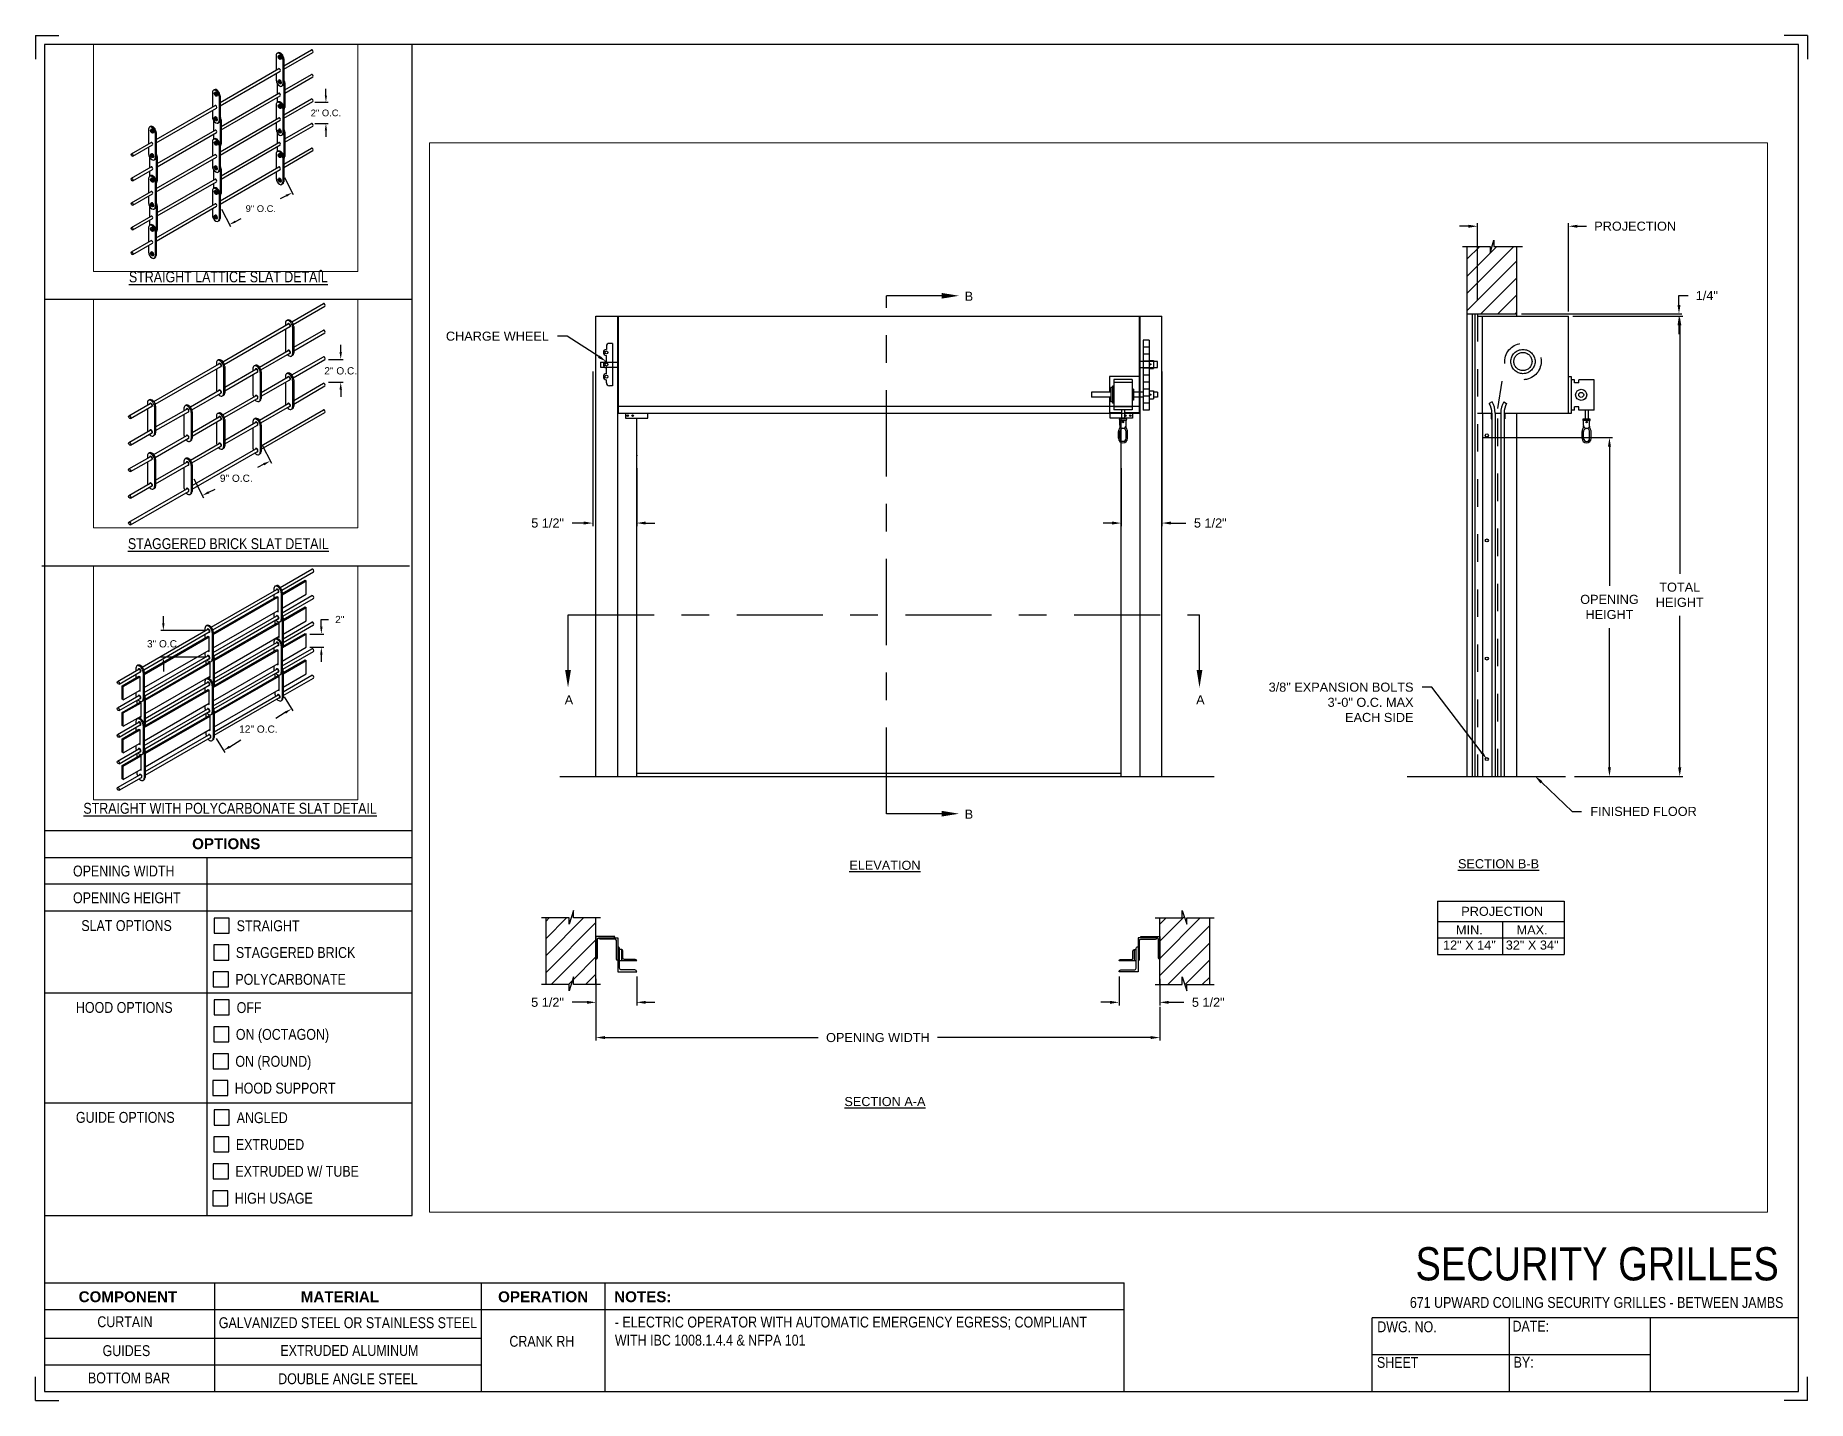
# Paper-space layout '671 CRANK RH' of a CAD drawing. Header units: inches. Extents: x 0.1 to 10.9, y 0.1 to 8.4.
# The model-space entities are those that its viewports show. They can reach past a viewport. Long polylines and large blocks are cut down to what shows.
import ezdxf
from ezdxf import colors
from ezdxf.entities.mleader import LeaderData, LeaderLine
from ezdxf.math import Vec2, Vec3

# ---------------------------------------------------------------- set-up
doc = ezdxf.new("R2010")
doc.units = ezdxf.units.IN
doc.header["$LTSCALE"] = 0.25
doc.header["$MEASUREMENT"] = 0
for name, pattern in [('CENTER', [2, 1.25, -0.25, 0.25, -0.25]), ('HIDDEN', [0.375, 0.25, -0.125]), ('HIDDEN2', [0.1875, 0.125, -0.0625])]:
    doc.linetypes.add(name, pattern=pattern)
for name, color, linetype in [('ANNOTATIONS', 1, 'Continuous'), ('CRANK RH', 7, 'Continuous'), ('DETAILS', 4, 'Continuous'), ('SECTION CUTS', 6, 'CENTER'), ('TITLE BLOCK', 7, 'Continuous')]:
    doc.layers.add(name, color=color, linetype=linetype)
doc.styles.add('ARIAL', font='arial.ttf', dxfattribs={"height": 0.09375})
doc.styles.add('CADdetails-DIMENSIONS', font='ARIALN.TTF', dxfattribs={"height": 2.38})
doc.styles.get("Standard").update_dxf_attribs({"font": 'romans.shx'})
doc.dimstyles.new('STANDARD$0', dxfattribs={"dimtxt": 0.09375, "dimasz": 0.09375, "dimexe": 0.03125, "dimexo": 0.046875, "dimgap": 0.09, "dimtad": 0, "dimtih": 1, "dimtoh": 1, "dimdec": 4, "dimzin": 0, "dimdsep": 46, "dimtxsty": 'ARIAL', "dimcen": 0.09, "dimadec": 0, "dimazin": 0, "dimtfac": 1, "dimtdec": 4, "dimtofl": 0, "dimtmove": 0, "dimatfit": 1, "dimfxl": 1, "dimtolj": 1, "dimtzin": 0, "dimarcsym": 0})
pattern_1 = [(45, (7.58987, -16.66831), (-0.08838835, 0.08838835), [])]

psp = doc.layouts.new('671 CRANK RH')

# ---------------------------------------------------------------- texts
at = {"layer": 'TITLE BLOCK', "style": 'CADdetails-DIMENSIONS'}
for s, insert, char_height, width, attachment_point in [('{\\LSTRAIGHT LATTICE SLAT DETAIL}', (1.248, 6.981), 0.06641, 1.75949, 2), ('{\\LSTAGGERED BRICK SLAT DETAIL}', (1.248, 5.348), 0.06641, 1.75949, 2), ('{\\L STRAIGHT WITH POLYCARBONATE SLAT DETAIL}', (1.248, 3.728), 0.06641, 1.94889, 2), ('{\\fArial|b1|i0|c0|p34;OPTIONS}', (1.235, 3.511), 0.06641, 1.75949, 2), ('OPENING WIDTH', (0.297, 3.344), 0.06641, 1.30693, 1), ('OPENING HEIGHT', (0.297, 3.18), 0.06641, 1.30693, 1), ('SLAT OPTIONS', (0.348, 3.01), 0.06641, 1.30693, 1), ('STRAIGHT', (1.299, 3.009), 0.0664, 1.23928, 1), ('STAGGERED BRICK', (1.294, 2.845), 0.06641, 1.53035, 1), ('POLYCARBONATE', (1.291, 2.681), 0.06641, 1.53035, 1), ('HOOD OPTIONS', (0.315, 2.509), 0.06641, 1.30693, 1), ('OFF', (1.299, 2.508), 0.0664, 1.23928, 1), ('ON (OCTAGON)', (1.294, 2.344), 0.06641, 1.53035, 1), ('ON (ROUND)', (1.291, 2.179), 0.0664, 1.53035, 1), ('HOOD SUPPORT', (1.287, 2.015), 0.06641, 1.53035, 1), ('GUIDE OPTIONS', (0.315, 1.836), 0.06641, 1.30693, 1), ('ANGLED', (1.299, 1.834), 0.0664, 1.23928, 1), ('EXTRUDED', (1.294, 1.67), 0.0664, 1.53035, 1), ('EXTRUDED W/ TUBE', (1.291, 1.506), 0.06641, 1.53035, 1), ('HIGH USAGE', (1.287, 1.341), 0.0664, 1.53035, 1), ('\\A1;\\pxqc;SECURITY GRILLES', (10.979, 1.008), 0.20312, 2.70386, 3), ('{\\fArial|b1|i0|c0|p34;COMPONENT}', (0.633, 0.738), 0.06641, 1.75949, 2), ('{\\fArial|b1|i0|c0|p34;MATERIAL}', (1.931, 0.738), 0.06641, 1.75949, 2), ('{\\fArial|b1|i0|c0|p34;OPERATION}', (3.175, 0.738), 0.06641, 1.75949, 2), ('{\\fArial|b1|i0|c0|p34;NOTES:}', (3.785, 0.738), 0.06641, 1.75949, 2), ('671 UPWARD COILING SECURITY GRILLES - BETWEEN JAMBS', (9.624, 0.703), 0.06641, 2.79915, 2), ('CURTAIN', (0.615, 0.585), 0.0664, 1.75949, 2), ('GALVANIZED STEEL OR STAINLESS STEEL', (1.98, 0.579), 0.06641, 1.75949, 2), ('\\pxql,t2;- ELECTRIC OPERATOR WITH AUTOMATIC EMERGENCY EGRESS; COMPLIANT WITH IBC 1008.1.4.4 & NFPA 101', (5.111, 0.583), 0.066406, 2.9937, 2), ('DWG. NO.', (8.463, 0.554), 0.0664, 1.75949, 2), ('DATE:', (9.221, 0.558), 0.0664, 1.75949, 2), ('\\pxqc;\\PCRANK RH', (3.167, 0.576), 0.0664, 0.40286, 2), ('GUIDES', (0.624, 0.408), 0.0664, 1.75949, 2), ('EXTRUDED ALUMINUM', (1.989, 0.409), 0.06641, 1.75949, 2), ('SHEET', (8.406, 0.336), 0.0664, 1.75949, 2), ('BY:', (9.177, 0.337), 0.0664, 1.75949, 2), ('BOTTOM BAR', (0.64, 0.241), 0.0664, 1.75949, 2), ('DOUBLE ANGLE STEEL ', (1.98, 0.236), 0.06641, 1.75949, 2)]:
    psp.add_mtext(s, dxfattribs=dict(at, insert=insert, char_height=char_height, width=width, attachment_point=attachment_point))

msp = doc.modelspace()

# ---------------------------------------------------------------- texts
at = {"layer": 'ANNOTATIONS', "char_height": 0.09375, "attachment_point": 2, "style": 'ARIAL'}
for s, insert, width in [('{\\LSECTION B-B}', (210.58116, 239.18292), 1.3823677), ('{\\LELEVATION}', (204.24975, 239.16695), 3.0834986), ('{\\LSECTION A-A}', (204.24975, 236.72912), 1.3823677)]:
    msp.add_mtext(s, dxfattribs=dict(at, insert=insert, width=width))
for s, width, insert in [('PROJECTION ', 1.7594917, (210.61861, 238.69187)), ('MIN.\\P12" X 14" ', 0.6711642, (210.28049, 238.49988)), ('MAX.\\P32" X 34"', 0.6567117, (210.92792, 238.49988))]:
    msp.add_mtext_dynamic_manual_height_columns(s, width=width, gutter_width=1.36268, heights=[0], dxfattribs=dict(at, insert=insert))
at = {"layer": 'SECTION CUTS', "style": 'ARIAL'}
for s, p in [('B', (205.07242, 244.94469)), ('A', (200.94509, 240.78059)), ('A', (207.46104, 240.78059)), ('B', (205.07242, 239.60049))]:
    msp.add_text(s, height=0.09375, dxfattribs=at).set_placement(p)

# ---------------------------------------------------------------- blocks, each defined once
blk = doc.blocks.new('*D33')
at = {"layer": 'ANNOTATIONS', "color": 0, "lineweight": -2, "transparency": 16777216}
for p, q in [((210.411, 243.533), (211.757, 243.533)), ((211.726, 243.439), (211.726, 242.002)), ((211.726, 240.13), (211.726, 241.567)), ((211.364, 240.036), (211.757, 240.036))]:
    blk.add_line(p, q, dxfattribs=at)
at = {"layer": 'ANNOTATIONS', "color": 0, "transparency": 16777216}
for points in [[(211.71, 243.439), (211.741, 243.439), (211.726, 243.533)], [(211.71, 240.13), (211.741, 240.13), (211.726, 240.036)]]:
    blk.add_solid(points, dxfattribs=at)
at = {"layer": 'defpoints', "color": 0, "transparency": 16777216}
for p in [(210.364, 243.533), (211.726, 243.533), (211.318, 240.036)]:
    blk.add_point(p, dxfattribs=at)
at = {"layer": 'ANNOTATIONS', "color": 0, "transparency": 16777216, "insert": (211.726, 241.785), "char_height": 0.09375, "attachment_point": 5, "style": 'ARIAL'}
blk.add_mtext('\\A1;OPENING \\PHEIGHT', dxfattribs=at)
blk = doc.blocks.new('*D34')
at = {"layer": 'ANNOTATIONS', "color": 0, "lineweight": -2, "transparency": 16777216}
for p, q in [((211.349, 244.786), (212.482, 244.786)), ((212.451, 244.693), (212.451, 242.129)), ((212.451, 240.13), (212.451, 241.694)), ((211.364, 240.036), (212.482, 240.036))]:
    blk.add_line(p, q, dxfattribs=at)
at = {"layer": 'ANNOTATIONS', "color": 0, "transparency": 16777216}
for points in [[(212.435, 244.693), (212.467, 244.693), (212.451, 244.786)], [(212.435, 240.13), (212.467, 240.13), (212.451, 240.036)]]:
    blk.add_solid(points, dxfattribs=at)
at = {"layer": 'defpoints', "color": 0, "transparency": 16777216}
for p in [(211.302, 244.786), (211.318, 240.036), (212.451, 240.036)]:
    blk.add_point(p, dxfattribs=at)
at = {"layer": 'ANNOTATIONS', "color": 0, "transparency": 16777216, "insert": (212.451, 241.911), "char_height": 0.0938, "attachment_point": 5, "style": 'ARIAL'}
blk.add_mtext('\\A1;TOTAL\\PHEIGHT', dxfattribs=at)
blk = doc.blocks.new('*D35')
at = {"layer": 'ANNOTATIONS', "color": 0, "lineweight": -2, "transparency": 16777216}
for p, q in [((210.271, 245.714), (210.177, 245.714)), ((210.364, 244.948), (210.364, 245.745)), ((211.302, 244.833), (211.302, 245.745)), ((211.396, 245.714), (211.489, 245.714))]:
    blk.add_line(p, q, dxfattribs=at)
at = {"layer": 'ANNOTATIONS', "color": 0, "transparency": 16777216}
for points in [[(210.271, 245.729), (210.271, 245.698), (210.364, 245.714)], [(211.396, 245.729), (211.396, 245.698), (211.302, 245.714)]]:
    blk.add_solid(points, dxfattribs=at)
at = {"layer": 'defpoints', "color": 0, "transparency": 16777216}
for p in [(211.302, 245.714), (210.364, 244.901), (211.302, 244.786)]:
    blk.add_point(p, dxfattribs=at)
at = {"layer": 'ANNOTATIONS', "color": 0, "transparency": 16777216, "insert": (211.991, 245.714), "char_height": 0.09375, "attachment_point": 5, "style": 'ARIAL'}
blk.add_mtext('\\A1;PROJECTION', dxfattribs=at)
blk = doc.blocks.new('*D27')
at = {"layer": 'ANNOTATIONS', "color": 0, "lineweight": -2, "transparency": 16777216}
for p, q in [((201.268, 237.948), (201.268, 237.674)), ((201.688, 237.973), (201.688, 237.674)), ((201.174, 237.706), (201.021, 237.706)), ((201.782, 237.706), (201.876, 237.706))]:
    blk.add_line(p, q, dxfattribs=at)
at = {"layer": 'ANNOTATIONS', "color": 0, "transparency": 16777216}
for points in [[(201.174, 237.721), (201.174, 237.69), (201.268, 237.706)], [(201.782, 237.721), (201.782, 237.69), (201.688, 237.706)]]:
    blk.add_solid(points, dxfattribs=at)
at = {"layer": 'defpoints', "color": 0, "transparency": 16777216}
for p in [(201.268, 237.995), (201.688, 238.02), (201.268, 237.706)]:
    blk.add_point(p, dxfattribs=at)
at = {"layer": 'ANNOTATIONS', "color": 0, "transparency": 16777216, "insert": (200.768, 237.706), "char_height": 0.0938, "attachment_point": 5, "style": 'ARIAL'}
blk.add_mtext('\\A1;5 1/2"', dxfattribs=at)
blk = doc.blocks.new('*D28')
at = {"layer": 'ANNOTATIONS', "color": 0, "lineweight": -2, "transparency": 16777216}
for p, q in [((212.443, 244.902), (212.443, 244.998)), ((212.443, 244.998), (212.537, 244.998)), ((210.818, 244.809), (212.474, 244.809)), ((211.349, 244.786), (212.474, 244.786)), ((212.443, 244.693), (212.443, 244.599))]:
    blk.add_line(p, q, dxfattribs=at)
at = {"layer": 'ANNOTATIONS', "color": 0, "transparency": 16777216}
for points in [[(212.428, 244.902), (212.459, 244.902), (212.443, 244.809)], [(212.428, 244.693), (212.459, 244.693), (212.443, 244.786)]]:
    blk.add_solid(points, dxfattribs=at)
at = {"layer": 'defpoints', "color": 0, "transparency": 16777216}
for p in [(210.771, 244.809), (211.302, 244.786), (212.443, 244.809)]:
    blk.add_point(p, dxfattribs=at)
at = {"layer": 'ANNOTATIONS', "color": 0, "transparency": 16777216, "insert": (212.731, 244.998), "char_height": 0.0938, "attachment_point": 5, "style": 'ARIAL'}
blk.add_mtext('\\A1;1/4"', dxfattribs=at)
blk = doc.blocks.new('*D29')
at = {"layer": 'ANNOTATIONS', "color": 0, "lineweight": -2, "transparency": 16777216}
for p, q in [((206.666, 237.973), (206.666, 237.674)), ((207.086, 237.948), (207.086, 237.674)), ((206.572, 237.706), (206.478, 237.706)), ((207.179, 237.706), (207.333, 237.706))]:
    blk.add_line(p, q, dxfattribs=at)
at = {"layer": 'ANNOTATIONS', "color": 0, "transparency": 16777216}
for points in [[(206.572, 237.721), (206.572, 237.69), (206.666, 237.706)], [(207.179, 237.721), (207.179, 237.69), (207.086, 237.706)]]:
    blk.add_solid(points, dxfattribs=at)
at = {"layer": 'defpoints', "color": 0, "transparency": 16777216}
for p in [(206.666, 238.02), (207.086, 237.995), (207.086, 237.706)]:
    blk.add_point(p, dxfattribs=at)
at = {"layer": 'ANNOTATIONS', "color": 0, "transparency": 16777216, "insert": (207.586, 237.706), "char_height": 0.0938, "attachment_point": 5, "style": 'ARIAL'}
blk.add_mtext('\\A1;5 1/2"', dxfattribs=at)
blk = doc.blocks.new('*D30')
at = {"layer": 'ANNOTATIONS', "color": 0, "lineweight": -2, "transparency": 16777216}
for p, q in [((201.236, 244.214), (201.236, 242.62)), ((201.688, 243.218), (201.688, 242.62)), ((201.142, 242.651), (201.022, 242.651)), ((201.782, 242.651), (201.876, 242.651))]:
    blk.add_line(p, q, dxfattribs=at)
at = {"layer": 'ANNOTATIONS', "color": 0, "transparency": 16777216}
for points in [[(201.142, 242.667), (201.142, 242.636), (201.236, 242.651)], [(201.782, 242.667), (201.782, 242.636), (201.688, 242.651)]]:
    blk.add_solid(points, dxfattribs=at)
at = {"layer": 'defpoints', "color": 0, "transparency": 16777216}
for p in [(201.236, 244.26), (201.688, 243.265), (201.236, 242.651)]:
    blk.add_point(p, dxfattribs=at)
at = {"layer": 'ANNOTATIONS', "color": 0, "transparency": 16777216, "insert": (200.769, 242.651), "char_height": 0.0938, "attachment_point": 5, "style": 'ARIAL'}
blk.add_mtext('\\A1;5 1/2"', dxfattribs=at)
blk = doc.blocks.new('*D31')
at = {"layer": 'ANNOTATIONS', "color": 0, "lineweight": -2, "transparency": 16777216}
for p, q in [((207.108, 244.214), (207.108, 242.62)), ((206.688, 243.218), (206.688, 242.62)), ((206.594, 242.651), (206.501, 242.651)), ((207.202, 242.651), (207.354, 242.651))]:
    blk.add_line(p, q, dxfattribs=at)
at = {"layer": 'ANNOTATIONS', "color": 0, "transparency": 16777216}
for points in [[(206.594, 242.667), (206.594, 242.636), (206.688, 242.651)], [(207.202, 242.667), (207.202, 242.636), (207.108, 242.651)]]:
    blk.add_solid(points, dxfattribs=at)
at = {"layer": 'defpoints', "color": 0, "transparency": 16777216}
for p in [(207.108, 244.26), (206.688, 243.265), (207.108, 242.651)]:
    blk.add_point(p, dxfattribs=at)
at = {"layer": 'ANNOTATIONS', "color": 0, "transparency": 16777216, "insert": (207.607, 242.651), "char_height": 0.0938, "attachment_point": 5, "style": 'ARIAL'}
blk.add_mtext('\\A1;5 1/2"', dxfattribs=at)
blk = doc.blocks.new('*D32')
at = {"layer": 'ANNOTATIONS', "color": 0, "lineweight": -2, "transparency": 16777216}
for p, q in [((201.268, 237.803), (201.268, 237.311)), ((207.086, 237.659), (207.086, 237.311)), ((201.362, 237.342), (203.561, 237.342)), ((206.992, 237.342), (204.793, 237.342))]:
    blk.add_line(p, q, dxfattribs=at)
at = {"layer": 'ANNOTATIONS', "color": 0, "transparency": 16777216}
for points in [[(201.362, 237.358), (201.362, 237.327), (201.268, 237.342)], [(206.992, 237.358), (206.992, 237.327), (207.086, 237.342)]]:
    blk.add_solid(points, dxfattribs=at)
at = {"layer": 'defpoints', "color": 0, "transparency": 16777216}
for p in [(201.268, 237.85), (207.086, 237.706), (207.086, 237.342)]:
    blk.add_point(p, dxfattribs=at)
at = {"layer": 'ANNOTATIONS', "color": 0, "transparency": 16777216, "insert": (204.177, 237.342), "char_height": 0.09375, "attachment_point": 5, "style": 'ARIAL'}
blk.add_mtext('\\A1;OPENING WIDTH', dxfattribs=at)
blk = doc.blocks.new('*D128')
at = {"layer": 'ANNOTATIONS', "color": 0, "lineweight": -2, "transparency": 16777216}
for p, q in [((197.198, 242.158), (197.321, 241.916)), ((197.223, 241.901), (197.139, 241.859)), ((196.318, 241.711), (196.441, 241.469)), ((196.511, 241.539), (196.594, 241.582))]:
    blk.add_line(p, q, dxfattribs=at)
at = {"layer": 'ANNOTATIONS', "color": 0, "transparency": 16777216}
for points in [[(197.216, 241.915), (197.23, 241.887), (197.307, 241.944)], [(196.504, 241.553), (196.518, 241.525), (196.427, 241.497)]]:
    blk.add_solid(points, dxfattribs=at)
at = {"layer": 'defpoints', "color": 0, "transparency": 16777216}
for p in [(197.176, 242.2), (197.307, 241.944), (196.297, 241.753)]:
    blk.add_point(p, dxfattribs=at)
at = {"layer": 'ANNOTATIONS', "color": 0, "transparency": 16777216, "insert": (196.867, 241.72), "char_height": 0.09375, "attachment_point": 5, "style": 'ARIAL'}
blk.add_mtext('\\A1;9" O.C.', dxfattribs=at)
blk = doc.blocks.new('*D129')
at = {"layer": 'ANNOTATIONS', "color": 0, "lineweight": -2, "transparency": 16777216}
for p, q in [((197.778, 243.302), (197.778, 243.396)), ((197.622, 243.208), (197.809, 243.208)), ((197.622, 242.911), (197.809, 242.911)), ((197.778, 242.817), (197.778, 242.723))]:
    blk.add_line(p, q, dxfattribs=at)
at = {"layer": 'ANNOTATIONS', "color": 0, "transparency": 16777216}
for points in [[(197.762, 243.302), (197.793, 243.302), (197.778, 243.208)], [(197.762, 242.817), (197.793, 242.817), (197.778, 242.911)]]:
    blk.add_solid(points, dxfattribs=at)
at = {"layer": 'defpoints', "color": 0, "transparency": 16777216}
for p in [(197.575, 243.208), (197.778, 243.208), (197.575, 242.911)]:
    blk.add_point(p, dxfattribs=at)
at = {"layer": 'ANNOTATIONS', "color": 0, "transparency": 16777216, "insert": (197.778, 243.059), "char_height": 0.09375, "attachment_point": 5, "style": 'ARIAL'}
blk.add_mtext('\\A1;2" O.C.', dxfattribs=at)
blk = doc.blocks.new('*D130')
at = {"layer": 'ANNOTATIONS', "color": 0, "lineweight": -2, "transparency": 16777216}
for p, q in [((196.907, 239.031), (197.03, 238.789)), ((196.932, 238.774), (196.848, 238.731)), ((196.027, 238.584), (196.15, 238.342)), ((196.22, 238.412), (196.303, 238.454))]:
    blk.add_line(p, q, dxfattribs=at)
at = {"layer": 'ANNOTATIONS', "color": 0, "transparency": 16777216}
for points in [[(196.925, 238.788), (196.939, 238.76), (197.016, 238.817)], [(196.213, 238.426), (196.227, 238.398), (196.136, 238.369)]]:
    blk.add_solid(points, dxfattribs=at)
at = {"layer": 'defpoints', "color": 0, "transparency": 16777216}
for p in [(196.885, 239.073), (197.016, 238.817), (196.006, 238.626)]:
    blk.add_point(p, dxfattribs=at)
at = {"layer": 'ANNOTATIONS', "color": 0, "transparency": 16777216, "insert": (196.576, 238.593), "char_height": 0.09375, "attachment_point": 5, "style": 'ARIAL'}
blk.add_mtext('\\A1;9" O.C.', dxfattribs=at)
blk = doc.blocks.new('*D131')
at = {"layer": 'ANNOTATIONS', "color": 0, "lineweight": -2, "transparency": 16777216}
for p, q in [((197.927, 240.226), (197.927, 240.32)), ((197.771, 240.132), (197.958, 240.132)), ((197.771, 239.835), (197.958, 239.835)), ((197.927, 239.741), (197.927, 239.647))]:
    blk.add_line(p, q, dxfattribs=at)
at = {"layer": 'ANNOTATIONS', "color": 0, "transparency": 16777216}
for points in [[(197.912, 240.226), (197.943, 240.226), (197.927, 240.132)], [(197.912, 239.741), (197.943, 239.741), (197.927, 239.835)]]:
    blk.add_solid(points, dxfattribs=at)
at = {"layer": 'defpoints', "color": 0, "transparency": 16777216}
for p in [(197.724, 240.132), (197.927, 240.132), (197.724, 239.835)]:
    blk.add_point(p, dxfattribs=at)
at = {"layer": 'ANNOTATIONS', "color": 0, "transparency": 16777216, "insert": (197.927, 239.983), "char_height": 0.09375, "attachment_point": 5, "style": 'ARIAL'}
blk.add_mtext('\\A1;2" O.C.', dxfattribs=at)
blk = doc.blocks.new('*D132')
at = {"layer": 'ANNOTATIONS', "color": 0, "lineweight": -2, "transparency": 16777216}
for p, q in [((197.285, 236.276), (197.398, 236.093)), ((197.301, 236.071), (197.179, 235.996)), ((196.406, 235.737), (196.518, 235.554)), ((196.582, 235.63), (196.727, 235.719))]:
    blk.add_line(p, q, dxfattribs=at)
at = {"layer": 'ANNOTATIONS', "color": 0, "transparency": 16777216}
for points in [[(197.293, 236.084), (197.309, 236.057), (197.381, 236.12)], [(196.573, 235.643), (196.59, 235.616), (196.502, 235.581)]]:
    blk.add_solid(points, dxfattribs=at)
at = {"layer": 'defpoints', "color": 0, "transparency": 16777216}
for p in [(197.261, 236.316), (197.381, 236.12), (196.381, 235.777)]:
    blk.add_point(p, dxfattribs=at)
at = {"layer": 'ANNOTATIONS', "color": 0, "transparency": 16777216, "insert": (196.953, 235.857), "char_height": 0.09375, "attachment_point": 5, "style": 'ARIAL'}
blk.add_mtext('\\A1;12" O.C.', dxfattribs=at)
blk = doc.blocks.new('*D133')
at = {"layer": 'ANNOTATIONS', "color": 0, "lineweight": -2, "transparency": 16777216}
for p, q in [((197.767, 237.182), (197.767, 237.276)), ((197.767, 237.276), (197.861, 237.276)), ((197.619, 237.088), (197.798, 237.088)), ((197.619, 236.916), (197.798, 236.916)), ((197.767, 236.823), (197.767, 236.729))]:
    blk.add_line(p, q, dxfattribs=at)
at = {"layer": 'ANNOTATIONS', "color": 0, "transparency": 16777216}
for points in [[(197.752, 237.182), (197.783, 237.182), (197.767, 237.088)], [(197.752, 236.823), (197.783, 236.823), (197.767, 236.916)]]:
    blk.add_solid(points, dxfattribs=at)
at = {"layer": 'defpoints', "color": 0, "transparency": 16777216}
for p in [(197.572, 237.088), (197.767, 237.088), (197.572, 236.916)]:
    blk.add_point(p, dxfattribs=at)
at = {"layer": 'ANNOTATIONS', "color": 0, "transparency": 16777216, "insert": (198.006, 237.276), "char_height": 0.0938, "attachment_point": 5, "style": 'ARIAL'}
blk.add_mtext('\\A1;2"', dxfattribs=at)
blk = doc.blocks.new('*D134')
at = {"layer": 'ANNOTATIONS', "color": 0, "lineweight": -2, "transparency": 16777216}
for p, q in [((195.723, 237.226), (195.723, 237.32)), ((196.277, 237.132), (195.691, 237.132)), ((196.277, 236.789), (195.691, 236.789)), ((195.723, 236.695), (195.723, 236.601))]:
    blk.add_line(p, q, dxfattribs=at)
at = {"layer": 'ANNOTATIONS', "color": 0, "transparency": 16777216}
for points in [[(195.707, 237.226), (195.738, 237.226), (195.723, 237.132)], [(195.707, 236.695), (195.738, 236.695), (195.723, 236.789)]]:
    blk.add_solid(points, dxfattribs=at)
at = {"layer": 'defpoints', "color": 0, "transparency": 16777216}
for p in [(196.324, 237.132), (195.723, 236.789), (196.324, 236.789)]:
    blk.add_point(p, dxfattribs=at)
at = {"layer": 'ANNOTATIONS', "color": 0, "transparency": 16777216, "insert": (195.723, 236.961), "char_height": 0.09375, "attachment_point": 5, "style": 'ARIAL'}
blk.add_mtext('\\A1;3" O.C.', dxfattribs=at)

# ---------------------------------------------------------------- dimensions: what is measured, and where the dimension line sits
at = {"layer": 'ANNOTATIONS'}
for base, p1, p2, text, picture, middle in [((211.30198, 245.71363), (210.36448, 244.90146), (211.30198, 244.78641), 'PROJECTION', '*D35', (211.99109, 245.71363)), ((207.1082, 242.65121), (206.68813, 243.26459), (207.1082, 244.26046), '5 1/2"', '*D31', (207.60699, 242.65121)), ((207.0857, 237.70565), (206.66563, 238.02007), (207.0857, 237.99494), '5 1/2"', '*D29', (207.5857, 237.70565)), ((207.0857, 237.3422), (201.26806, 237.85031), (207.0857, 237.70565), 'OPENING WIDTH', '*D32', (204.17688, 237.3422))]:
    dim = msp.add_linear_dim(base=base, p1=p1, p2=p2, text=text, dimstyle='STANDARD$0', dxfattribs=at)
    dim.commit()
    dim.dimension.update_dxf_attribs({"geometry": picture, "text_midpoint": middle, "dimtype": 160})
for base, p1, p2, angle, text, picture, middle, dimtype in [((212.44323, 244.80863), (211.30198, 244.78641), (210.77073, 244.80863), 90, '1/4"', '*D28', (212.73106, 244.99792), 160), ((212.45104, 240.03641), (211.30198, 244.78641), (211.3176, 240.03641), 90, 'TOTAL\\PHEIGHT', '*D34', (212.45104, 241.91141), 160), ((201.2357, 242.65121), (201.68813, 243.26459), (201.2357, 244.26046), 180, '5 1/2"', '*D30', (200.76927, 242.65121), 160), ((201.26806, 237.70565), (201.68813, 238.02007), (201.26806, 237.99494), 180, '5 1/2"', '*D27', (200.76806, 237.70565), 160), ((197.38118, 236.11963), (196.3813, 235.77695), (197.26091, 236.31592), 31.49751, '12" O.C.', '*D132', (196.95303, 235.85728), 161)]:
    dim = msp.add_linear_dim(base=base, p1=p1, p2=p2, angle=angle, text=text, dimstyle='STANDARD$0', dxfattribs=at)
    dim.commit()
    dim.dimension.update_dxf_attribs({"geometry": picture, "text_midpoint": middle, "dimtype": dimtype})
for base, p1, p2, text, picture, middle in [((197.77777, 243.20804), (197.57463, 242.9108), (197.57463, 243.20804), '2" O.C.', '*D129', (197.77777, 243.05942)), ((211.72555, 243.53305), (211.3176, 240.03641), (210.36448, 243.53305), 'OPENING \\PHEIGHT', '*D33', (211.72555, 241.78473)), ((197.9272, 240.1321), (197.72407, 239.83486), (197.72407, 240.1321), '2" O.C.', '*D131', (197.9272, 239.98348)), ((195.72267, 236.78863), (196.32413, 237.13238), (196.32413, 236.78863), '3" O.C.', '*D134', (195.72267, 236.96051))]:
    dim = msp.add_linear_dim(base=base, p1=p1, p2=p2, angle=90, text=text, dimstyle='STANDARD$0', dxfattribs=at)
    dim.commit()
    dim.dimension.update_dxf_attribs({"geometry": picture, "text_midpoint": middle})
for p1, p2, distance, text, picture, middle in [((196.29672, 241.75298), (197.17633, 242.20008), -0.28764, '9" O.C.', '*D128', (196.86685, 241.72012)), ((196.00571, 238.62586), (196.88532, 239.07295), -0.28764, '9" O.C.', '*D130', (196.57585, 238.59299)), ((197.57238, 236.91631), (197.57238, 237.08849), -0.19474, '2"', '*D133', (198.00555, 237.27599))]:
    dim = msp.add_aligned_dim(p1=p1, p2=p2, distance=distance, text=text, dimstyle='STANDARD$0', dxfattribs=at)
    dim.commit()
    dim.dimension.update_dxf_attribs({"geometry": picture, "text_midpoint": middle})

# ---------------------------------------------------------------- hatches: boundary and pattern name
at = {"layer": 'CRANK RH', "linetype": 'Continuous'}
h = msp.add_hatch(dxfattribs=at)
h.set_pattern_fill('ANSI31', color=256, style=0)
h.set_pattern_definition([(45, (8.14122, -16.66831), (-0.08838835, 0.08838835), [])])
h.paths.add_polyline_path([(210.77073, 244.76984), (210.77073, 245.50443), (210.53423, 245.50443), (210.53423, 245.56909), (210.49582, 245.43573), (210.49582, 245.50443), (210.2551, 245.50443), (210.2551, 244.95413)])
h.paths.add_polyline_path([(210.2551, 244.95413), (210.2551, 244.80863), (210.77073, 244.80863), (210.77073, 244.75607), (210.77073, 244.76984)])
at = {"layer": 'CRANK RH'}
h = msp.add_hatch(dxfattribs=at)
h.set_pattern_fill('ANSI31', color=256, style=0)
h.set_pattern_definition(pattern_1)
h.paths.add_polyline_path([(200.98964, 238.51277), (200.98964, 238.57687), (200.75243, 238.57687), (200.75243, 237.88937), (200.98964, 237.88937), (200.98964, 237.82527), (201.03654, 237.96734), (201.03654, 237.88937), (201.26806, 237.88937), (201.26806, 238.57687), (201.03654, 238.57687), (201.03654, 238.65484)])
h = msp.add_hatch(dxfattribs=at)
h.set_pattern_fill('ANSI31', color=256, style=0)
h.set_pattern_definition(pattern_1)
h.paths.add_polyline_path([(207.36412, 238.51277), (207.36412, 238.57687), (207.60132, 238.57687), (207.60132, 237.88937), (207.36412, 237.88937), (207.36412, 237.82527), (207.31722, 237.96734), (207.31722, 237.88937), (207.0857, 237.88937), (207.0857, 238.57687), (207.31722, 238.57687), (207.31722, 238.65484)])

# ---------------------------------------------------------------- linework, layer by layer
at = {"layer": 'ANNOTATIONS'}
for p, q in [((209.94992, 238.75131), (209.94992, 238.19993)), ((209.94992, 238.75131), (211.25769, 238.75131)), ((211.25769, 238.75131), (211.25769, 238.19993)), ((209.94992, 238.53983), (211.25769, 238.53983)), ((210.62277, 238.53983), (210.62277, 238.19993)), ((209.94992, 238.36988), (211.25769, 238.36988)), ((209.94992, 238.19993), (211.25769, 238.19993))]:
    msp.add_line(p, q, dxfattribs=at)
at = {"layer": 'CRANK RH', "linetype": 'Continuous'}
for p, q in [((210.20871, 245.50443), (210.49582, 245.50443)), ((210.2551, 245.50443), (210.2551, 240.03641)), ((210.49582, 245.43573), (210.53423, 245.56909)), ((210.49582, 245.50443), (210.49582, 245.43573)), ((210.53423, 245.56909), (210.53423, 245.50443)), ((210.53423, 245.50443), (210.82942, 245.50443)), ((210.77073, 244.78641), (210.77073, 245.50443)), ((201.26806, 240.03641), (201.26806, 244.78641)), ((201.26806, 244.78641), (207.1082, 244.78641)), ((201.49275, 240.03641), (201.49275, 244.78641)), ((201.50063, 243.78641), (201.50063, 244.78641)), ((206.87563, 243.78641), (206.87563, 244.78641)), ((206.88351, 240.03641), (206.88351, 244.78641)), ((207.1082, 240.03641), (207.1082, 244.78641)), ((210.2551, 244.80863), (210.77073, 244.80863)), ((210.309, 244.80863), (210.309, 240.03641)), ((210.3367, 244.80863), (210.3367, 240.03641)), ((210.36448, 244.78641), (211.30198, 244.78641)), ((210.41725, 243.78641), (210.41725, 244.78641)), ((211.30198, 243.78641), (211.30198, 244.78641)), ((201.43813, 244.50516), (201.40688, 244.50516)), ((201.43813, 244.50516), (201.43813, 244.06766)), ((201.37563, 244.47391), (201.37563, 244.44266)), ((201.37563, 244.31766), (201.37563, 244.38016)), ((207.06313, 244.31766), (206.87563, 244.31766)), ((207.06313, 244.25516), (207.06313, 244.31766)), ((201.37563, 244.19266), (201.37563, 244.25516)), ((201.37563, 244.09891), (201.37563, 244.13016)), ((206.56543, 244.16352), (206.56543, 244.00197)), ((206.6123, 244.13227), (206.6123, 243.81977)), ((206.7998, 244.13227), (206.7998, 243.81977)), ((206.87563, 244.25516), (207.06313, 244.25516)), ((206.87793, 244.16352), (206.87793, 244.00197)), ((211.33323, 243.78641), (211.33323, 244.16141)), ((211.36448, 244.09891), (211.36448, 244.13016)), ((211.41135, 244.09891), (211.41135, 244.13016)), ((211.56733, 243.81766), (211.56733, 244.13016)), ((201.43813, 244.06766), (201.40688, 244.06766)), ((206.56543, 243.95007), (206.56543, 243.78852)), ((206.58105, 244.04884), (206.58105, 243.9032)), ((206.59668, 244.06447), (206.59668, 243.88757)), ((206.81543, 244.03322), (206.81543, 243.91882)), ((206.87793, 243.95007), (206.87793, 243.78852)), ((206.87563, 243.85222), (201.50063, 243.85222)), ((201.50063, 243.78641), (206.87563, 243.78641)), ((201.57127, 243.78641), (201.57127, 243.73399)), ((201.80207, 243.73399), (201.80207, 243.78641)), ((206.57418, 243.73399), (206.57418, 243.78641)), ((206.69043, 243.81977), (206.69043, 243.72602)), ((206.72168, 243.81977), (206.72168, 243.72602)), ((206.80499, 243.78641), (206.80499, 243.73399)), ((210.36448, 243.78641), (210.51291, 243.78641)), ((210.41481, 243.78641), (210.41481, 240.03641)), ((210.515, 243.902), (210.48609, 243.88502)), ((210.5051, 243.78641), (210.5051, 243.72791)), ((210.51291, 243.78641), (210.51291, 240.03641)), ((210.54644, 243.78641), (210.60439, 243.78641)), ((210.54644, 243.78641), (210.54644, 240.03641)), ((210.60439, 243.78641), (210.60439, 240.03641)), ((210.63583, 243.902), (210.66474, 243.88502)), ((210.63791, 243.78641), (211.30198, 243.78641)), ((210.63791, 243.78641), (210.63791, 240.03641)), ((210.64573, 243.78641), (210.64573, 243.72791)), ((210.77073, 240.03641), (210.77073, 243.78641)), ((211.36448, 243.81766), (211.36448, 243.84891)), ((211.41135, 243.81766), (211.41135, 243.84891)), ((211.47372, 243.81766), (211.47372, 243.72391)), ((211.50497, 243.81766), (211.50497, 243.72391)), ((201.57127, 243.73399), (201.80207, 243.73399)), ((201.68813, 240.03641), (201.68813, 243.73399)), ((206.80499, 243.73399), (206.57418, 243.73399)), ((206.65919, 243.52647), (206.65918, 243.59753)), ((206.7373, 243.7104), (206.6748, 243.71039)), ((206.6748, 243.66003), (206.6748, 243.7104)), ((206.67481, 243.52647), (206.67481, 243.59753)), ((206.68813, 240.03641), (206.68813, 243.73399)), ((206.7373, 243.66003), (206.7373, 243.7104)), ((206.75294, 243.52647), (206.75293, 243.59754)), ((210.5051, 243.72791), (210.51291, 243.72791)), ((210.64573, 243.72791), (210.63791, 243.72791)), ((211.44248, 243.52436), (211.44247, 243.59542)), ((211.52059, 243.70829), (211.45809, 243.70829)), ((211.45809, 243.65792), (211.45809, 243.70829)), ((211.4581, 243.52436), (211.4581, 243.59542)), ((211.52059, 243.65793), (211.52059, 243.70829)), ((211.53623, 243.52437), (211.53622, 243.59543)), ((209.6395, 240.03641), (211.27073, 240.03641)), ((201.03654, 238.65484), (200.98964, 238.51277)), ((201.03654, 238.57687), (201.03654, 238.65484)), ((207.31722, 238.57687), (207.31722, 238.65484)), ((207.31722, 238.65484), (207.36412, 238.51277)), ((200.98964, 238.57687), (200.70556, 238.57687)), ((200.98964, 238.51277), (200.98964, 238.57687)), ((201.31493, 238.57687), (201.03654, 238.57687)), ((207.03882, 238.57687), (207.31722, 238.57687)), ((207.36412, 238.51277), (207.36412, 238.57687)), ((207.36412, 238.57687), (207.6482, 238.57687)), ((201.49275, 238.37176), (201.49275, 238.02007)), ((206.86101, 238.37176), (206.86101, 238.02007)), ((201.49275, 238.1373), (201.49275, 238.1373)), ((201.53182, 238.24963), (201.51229, 238.24963)), ((201.68813, 238.1324), (201.51229, 238.1324)), ((201.68813, 238.1324), (201.68813, 238.1324)), ((206.66563, 238.1324), (206.66563, 238.1324)), ((206.82193, 238.24963), (206.84147, 238.24963)), ((206.86101, 238.1373), (206.86101, 238.1373)), ((201.03654, 237.96734), (200.98964, 237.82527)), ((201.03654, 237.88937), (201.03654, 237.96734)), ((207.31722, 237.88937), (207.31722, 237.96734)), ((207.31722, 237.96734), (207.36412, 237.82527)), ((200.98964, 237.88937), (200.70556, 237.88937)), ((200.98964, 237.82527), (200.98964, 237.88937)), ((201.31493, 237.88937), (201.03654, 237.88937)), ((207.03882, 237.88937), (207.31722, 237.88937)), ((207.36412, 237.88937), (207.6482, 237.88937)), ((207.36412, 237.82527), (207.36412, 237.88937))]:
    msp.add_line(p, q, dxfattribs=at)
at = {"layer": 'CRANK RH', "linetype": 'HIDDEN2'}
msp.add_line((210.36448, 244.80863), (210.36448, 240.03641), dxfattribs=at)
at = {"layer": 'CRANK RH'}
for p, q in [((206.97707, 244.53739), (206.91488, 244.53739)), ((206.91488, 244.53739), (206.91488, 243.81739)), ((206.97707, 244.53739), (206.97707, 243.81739)), ((201.31543, 244.31236), (201.50063, 244.31236)), ((201.31543, 244.31236), (201.31543, 244.26046)), ((206.97707, 244.46539), (206.91488, 244.46539)), ((206.97707, 244.39339), (206.91488, 244.39339)), ((206.97707, 244.32139), (206.91488, 244.32139)), ((206.97707, 244.32783), (207.02078, 244.32783)), ((207.02078, 244.32783), (207.02078, 244.245)), ((201.31543, 244.26046), (201.50063, 244.26046)), ((206.87793, 244.16352), (206.56543, 244.16352)), ((206.7998, 244.13227), (206.6123, 244.13227)), ((206.97707, 244.24939), (206.91488, 244.24939)), ((206.97707, 244.17739), (206.91488, 244.17739)), ((206.97707, 244.245), (207.02078, 244.245)), ((211.33323, 244.16141), (211.30198, 244.16141)), ((211.36448, 244.13016), (211.33323, 244.13016)), ((211.56733, 244.13016), (211.41135, 244.13016)), ((206.58105, 244.00197), (206.38022, 244.00197)), ((206.38022, 244.00197), (206.38022, 243.95007)), ((206.58105, 243.95007), (206.38022, 243.95007)), ((206.59668, 244.04884), (206.58105, 244.04884)), ((206.6123, 244.06447), (206.59668, 244.06447)), ((206.7998, 244.10102), (206.6123, 244.10102)), ((206.81543, 244.03322), (206.7998, 244.03322)), ((206.91488, 244.00197), (206.81543, 244.00197)), ((206.91488, 243.95007), (206.81543, 243.95007)), ((206.97707, 244.10539), (206.91488, 244.10539)), ((206.97707, 244.03339), (206.91488, 244.03339)), ((206.97707, 243.96139), (206.91488, 243.96139)), ((206.97707, 244.01533), (207.02078, 244.01533)), ((207.02078, 244.01533), (207.02078, 243.9325)), ((207.06313, 244.00197), (207.02078, 244.00197)), ((207.06313, 243.95007), (207.02078, 243.95007)), ((207.06313, 244.00197), (207.06313, 243.95007)), ((211.41135, 244.09891), (211.36448, 244.09891)), ((206.69043, 243.78852), (206.56543, 243.78852)), ((206.59668, 243.9032), (206.58105, 243.9032)), ((206.6123, 243.88757), (206.59668, 243.88757)), ((206.7998, 243.85102), (206.6123, 243.85102)), ((206.7998, 243.81977), (206.6123, 243.81977)), ((206.87793, 243.78852), (206.72168, 243.78852)), ((206.81543, 243.91882), (206.7998, 243.91882)), ((206.97707, 243.88939), (206.91488, 243.88939)), ((206.97707, 243.81739), (206.91488, 243.81739)), ((206.97707, 243.9325), (207.02078, 243.9325)), ((211.36448, 243.81766), (211.33323, 243.81766)), ((211.41135, 243.84891), (211.36448, 243.84891)), ((211.56733, 243.81766), (211.41135, 243.81766)), ((206.7373, 243.72602), (206.6748, 243.72602)), ((206.73731, 243.52647), (206.73731, 243.59753)), ((211.52059, 243.72392), (211.45809, 243.72391)), ((211.5206, 243.52437), (211.5206, 243.59543)), ((200.89514, 240.03641), (207.64729, 240.03641)), ((206.68813, 240.06766), (201.68813, 240.06766)), ((200.75243, 237.88937), (200.75243, 238.57687)), ((201.26806, 237.88937), (201.26806, 238.57687)), ((207.0857, 237.88937), (207.0857, 238.57687)), ((207.60132, 237.88937), (207.60132, 238.57687))]:
    msp.add_line(p, q, dxfattribs=at)
at = {"layer": 'CRANK RH', "linetype": 'HIDDEN'}
for p, q in [((210.57541, 243.8343), (210.64837, 244.31781)), ((210.57541, 240.03641), (210.57541, 243.8343))]:
    msp.add_line(p, q, dxfattribs=at)
at = {"layer": 'CRANK RH', "linetype": 'ByBlock'}
msp.add_line((211.30198, 243.78641), (211.33323, 243.78641), dxfattribs=at)
at = {"layer": 'CRANK RH'}
for points in [[(206.98555, 244.28875), (206.98701, 244.29128), (206.98994, 244.29128), (206.9914, 244.28875), (206.98994, 244.28621), (206.98701, 244.28621)], [(206.98555, 243.97625), (206.98701, 243.97878), (206.98994, 243.97878), (206.9914, 243.97625), (206.98994, 243.97371), (206.98701, 243.97371)]]:
    msp.add_lwpolyline(points, close=True, dxfattribs=at)
at = {"layer": 'CRANK RH', "linetype": 'Continuous'}
for points in [[(201.44879, 238.37176, 0.41421356), (201.46344, 238.38641), (201.26806, 238.38641), (201.26806, 238.15195, 0.41421356), (201.28271, 238.16661), (201.28271, 238.35711, -0.41421356), (201.29737, 238.37176)], [(201.49275, 238.1373, -0.41421356), (201.47809, 238.15195), (201.47809, 238.34245, 0.41421356), (201.46344, 238.35711), (201.31202, 238.35711, -0.41421356), (201.29737, 238.37176), (201.49275, 238.37176)], [(201.49275, 238.02007), (201.68813, 238.02007, 0.41421356), (201.66859, 238.03961), (201.53182, 238.03961, -0.41421356), (201.51229, 238.05915), (201.51229, 238.25881, 0.41421356), (201.49275, 238.27835)], [(206.86101, 238.02007), (206.66563, 238.02007, -0.41421356), (206.68517, 238.03961), (206.82193, 238.03961, 0.41421356), (206.84147, 238.05915), (206.84147, 238.25881, -0.41421356), (206.86101, 238.27835)], [(206.86101, 238.1373, 0.41421356), (206.87566, 238.15195), (206.87566, 238.34245, -0.41421356), (206.89032, 238.35711), (207.04174, 238.35711, 0.41421356), (207.05639, 238.37176), (206.86101, 238.37176)], [(206.90497, 238.37176, -0.41421356), (206.89032, 238.38641), (207.0857, 238.38641), (207.0857, 238.15195, -0.41421356), (207.07105, 238.16661), (207.07105, 238.35711, 0.41421356), (207.05639, 238.37176)], [(201.68813, 238.1324, 0.41421356), (201.67348, 238.14705), (201.56113, 238.14705, -0.41421356), (201.54648, 238.16171), (201.54648, 238.23498, 0.41421356), (201.53182, 238.24963), (201.53182, 238.1324)], [(206.84147, 238.1324), (206.66563, 238.1324, -0.41421356), (206.68028, 238.14705), (206.79263, 238.14705, 0.41421356), (206.80728, 238.16171), (206.80728, 238.23498, -0.41421356), (206.82193, 238.24963), (206.82193, 238.1324)]]:
    msp.add_lwpolyline(points, format="xyb", dxfattribs=at)
at = {"layer": 'CRANK RH', "linetype": 'HIDDEN'}
msp.add_circle((210.83323, 244.31766), 0.1875, dxfattribs=at)
at = {"layer": 'CRANK RH'}
for centre, radius in [((201.37563, 244.41141), 0.01562), ((201.37563, 244.28641), 0.01562), ((201.37563, 244.16141), 0.01562), ((206.98847, 244.28875), 0.0057), ((206.98847, 243.97625), 0.0057)]:
    msp.add_circle(centre, radius, dxfattribs=at)
at = {"layer": 'CRANK RH', "linetype": 'CENTER'}
for radius in [0.125, 0.09375]:
    msp.add_circle((210.83323, 244.31766), radius, dxfattribs=at)
at = {"layer": 'CRANK RH', "linetype": 'Continuous'}
for centre, radius in [((211.43419, 243.97391), 0.0572), ((211.43419, 243.97391), 0.02595), ((201.59532, 243.7602), 0.00781), ((201.6465, 243.7602), 0.00781), ((206.72976, 243.7602), 0.00781), ((206.78094, 243.7602), 0.00781), ((206.70605, 243.69477), 0.00781), ((210.46045, 243.55592), 0.01562), ((211.48934, 243.69266), 0.00781), ((210.46045, 242.47191), 0.01562), ((210.46045, 241.25316), 0.01562), ((210.46045, 240.21561), 0.01562)]:
    msp.add_circle(centre, radius, dxfattribs=at)
for centre, radius, start, end in [((201.40688, 244.47391), 0.03125, 90, 180), ((201.37563, 244.41141), 0.03125, 90, 270), ((201.37563, 244.28641), 0.03125, 90, 270), ((201.37563, 244.16141), 0.03125, 90, 270), ((201.40688, 244.09891), 0.03125, 180, 270), ((210.31827, 243.78641), 0.19465, 0, 30.436314), ((210.31827, 243.78641), 0.22817, 0, 30.436314), ((210.83256, 243.78641), 0.22817, 149.563686, 180), ((210.83256, 243.78641), 0.19465, 149.563686, 180)]:
    msp.add_arc(centre, radius, start, end, dxfattribs=at)
at = {"layer": 'CRANK RH'}
for centre, radius, start, end in [((206.70606, 243.59753), 0.04687, 141.321323, 180.003511), ((206.6748, 243.71821), 0.00781, 90.003511, 270.003511), ((206.64507, 243.64636), 0.03125, 321.321323, 12.639136), ((206.70605, 243.66003), 0.03125, 180.003511, 0.003511), ((206.70606, 243.59753), 0.03125, 0.003511, 180.003511), ((206.76704, 243.64636), 0.03125, 167.367885, 218.685698), ((206.7373, 243.71821), 0.00781, 270.003511, 90.003511), ((206.70606, 243.59753), 0.04687, 0.003511, 38.685698), ((211.48935, 243.59543), 0.04688, 141.321323, 180.003511), ((211.45809, 243.7161), 0.00781, 90.003511, 270.003511), ((211.42836, 243.64425), 0.03125, 321.321323, 12.639136), ((211.48934, 243.65793), 0.03125, 180.003511, 0.003511), ((211.48935, 243.59543), 0.03125, 0.003511, 180.003511), ((211.55033, 243.64426), 0.03125, 167.367885, 218.685698), ((211.52059, 243.7161), 0.00781, 270.003511, 90.003511), ((211.48935, 243.59543), 0.04688, 0.003511, 38.685698), ((206.70606, 243.52647), 0.04687, 180.003511, 0.003511), ((206.70606, 243.52647), 0.03125, 180.003511, 0.003511), ((211.48935, 243.52436), 0.04688, 180.003511, 0.003511), ((211.48935, 243.52436), 0.03125, 180.003511, 0.003511)]:
    msp.add_arc(centre, radius, start, end, dxfattribs=at)
at = {"layer": 'CRANK RH', "linetype": 'ByBlock'}
msp.add_point((201.68813, 243.34891), dxfattribs=at)
at = {"layer": 'DETAILS'}
for p, q in [((197.18981, 243.71987), (197.57463, 243.94205)), ((197.08233, 243.86197), (197.08233, 243.65782)), ((197.10958, 243.90018), (197.0961, 243.89239)), ((197.12144, 243.86309), (197.11512, 243.85944)), ((197.14986, 243.81388), (197.14353, 243.81023)), ((197.17633, 243.8077), (197.17633, 243.46395)), ((197.18981, 243.67306), (197.59491, 243.90694)), ((197.18981, 243.81548), (197.18981, 243.47173)), ((196.29672, 243.20425), (197.11919, 243.6791)), ((196.29672, 243.15743), (197.13947, 243.64399)), ((197.08233, 243.61101), (197.08233, 243.51822)), ((197.20323, 243.38387), (197.57463, 243.5983)), ((197.09581, 243.47239), (197.09581, 243.32185)), ((197.12144, 243.51934), (197.11512, 243.51569)), ((197.14986, 243.47013), (197.14353, 243.46648)), ((197.17604, 243.44131), (197.16256, 243.43352)), ((197.18975, 243.46921), (197.18975, 243.13086)), ((197.20323, 243.33706), (197.59491, 243.56319)), ((197.20323, 243.47948), (197.20323, 243.13573)), ((196.18924, 243.34634), (196.18924, 243.1422)), ((196.21649, 243.38455), (196.20301, 243.37677)), ((196.22835, 243.34746), (196.22203, 243.34381)), ((196.25677, 243.29825), (196.25045, 243.2946)), ((196.28324, 243.29207), (196.28324, 242.94832)), ((196.29672, 243.29986), (196.29672, 242.95611)), ((196.31015, 242.86825), (197.11919, 243.33535)), ((196.31015, 242.82143), (197.13947, 243.30024)), ((197.09581, 243.27504), (197.09581, 243.20502)), ((197.10958, 243.21298), (197.0961, 243.20519)), ((197.18981, 243.03267), (197.57463, 243.25485)), ((197.18981, 242.98586), (197.59491, 243.21974)), ((195.40363, 242.68862), (196.2261, 243.16348)), ((195.40363, 242.64181), (196.24638, 243.12837)), ((196.18924, 243.09538), (196.18924, 243.00259)), ((197.08233, 243.17477), (197.08233, 242.97062)), ((197.12144, 243.17589), (197.11512, 243.17224)), ((197.14986, 243.12668), (197.14353, 243.12303)), ((197.17633, 243.1205), (197.17633, 242.77675)), ((197.18981, 243.12828), (197.18981, 242.78453)), ((195.3234, 242.86893), (195.30992, 242.86114)), ((196.20272, 242.95677), (196.20272, 242.80623)), ((196.22835, 243.00371), (196.22203, 243.00006)), ((196.25677, 242.9545), (196.25045, 242.95085)), ((196.28295, 242.92568), (196.26947, 242.9179)), ((196.29667, 242.95359), (196.29667, 242.61524)), ((196.29672, 242.51705), (197.11919, 242.9919)), ((196.29672, 242.47023), (197.13947, 242.95679)), ((196.31015, 242.96386), (196.31015, 242.62011)), ((197.08233, 242.92381), (197.08233, 242.83102)), ((197.20323, 242.69637), (197.57463, 242.9108)), ((197.20323, 242.64956), (197.59491, 242.87569)), ((195.29615, 242.83072), (195.29615, 242.62657)), ((195.33527, 242.83184), (195.32895, 242.82819)), ((195.36368, 242.78263), (195.35736, 242.77898)), ((195.39015, 242.77645), (195.39015, 242.4327)), ((195.40363, 242.78423), (195.40363, 242.44048)), ((195.41706, 242.35262), (196.2261, 242.81973)), ((195.41706, 242.30581), (196.24638, 242.78462)), ((196.18924, 242.65914), (196.18924, 242.455)), ((196.20272, 242.75941), (196.20272, 242.6894)), ((196.21649, 242.69735), (196.20301, 242.68957)), ((196.22835, 242.66026), (196.22203, 242.65661)), ((197.09581, 242.78489), (197.09581, 242.63435)), ((197.12144, 242.83214), (197.11512, 242.82849)), ((197.14986, 242.78293), (197.14353, 242.77928)), ((197.17604, 242.75411), (197.16256, 242.74632)), ((197.18975, 242.78171), (197.18975, 242.44336)), ((197.20323, 242.79198), (197.20323, 242.44823)), ((195.05775, 242.48893), (195.33302, 242.64785)), ((195.07802, 242.45382), (195.35329, 242.61274)), ((195.29615, 242.57976), (195.29615, 242.48697)), ((195.33527, 242.48809), (195.32895, 242.48444)), ((195.40363, 242.00142), (196.2261, 242.47628)), ((196.25677, 242.61105), (196.25045, 242.6074)), ((196.28324, 242.60487), (196.28324, 242.26112)), ((196.29672, 242.61266), (196.29672, 242.26891)), ((196.31015, 242.18075), (197.11919, 242.64785)), ((196.31015, 242.13393), (197.13947, 242.61274)), ((197.08233, 242.48697), (197.08233, 242.28282)), ((197.09581, 242.58754), (197.09581, 242.51752)), ((197.10958, 242.52518), (197.0961, 242.51739)), ((197.12144, 242.48809), (197.11512, 242.48444)), ((197.18981, 242.34487), (197.57463, 242.56705)), ((197.18981, 242.29806), (197.59491, 242.53194)), ((195.05775, 242.14518), (195.33302, 242.3041)), ((195.30963, 242.44114), (195.30963, 242.2906)), ((195.36368, 242.43888), (195.35736, 242.43523)), ((195.38986, 242.41006), (195.37638, 242.40227)), ((195.40358, 242.43796), (195.40358, 242.09961)), ((195.40363, 241.95461), (196.24638, 242.44117)), ((195.41706, 242.44823), (195.41706, 242.10448)), ((196.18924, 242.40818), (196.18924, 242.31539)), ((196.22835, 242.31651), (196.22203, 242.31286)), ((196.29672, 241.82925), (197.11919, 242.3041)), ((197.14986, 242.43888), (197.14353, 242.43523)), ((197.17633, 242.4327), (197.17633, 242.08895)), ((197.18981, 242.44048), (197.18981, 242.09673)), ((195.07802, 242.11007), (195.35329, 242.26899)), ((195.29615, 242.14352), (195.29615, 241.93937)), ((195.30963, 242.24379), (195.30963, 242.17377)), ((195.3234, 242.18173), (195.30992, 242.17394)), ((195.33527, 242.14464), (195.32895, 242.14099)), ((195.41706, 241.66512), (196.2261, 242.13223)), ((196.20272, 242.26927), (196.20272, 242.11873)), ((196.25677, 242.2673), (196.25045, 242.26365)), ((196.28295, 242.23848), (196.26947, 242.2307)), ((196.29667, 242.26609), (196.29667, 241.92774)), ((196.29672, 241.78243), (197.13947, 242.26899)), ((196.31015, 242.27636), (196.31015, 241.93261)), ((197.08233, 242.23601), (197.08233, 242.14322)), ((197.12144, 242.14434), (197.11512, 242.14069)), ((195.05775, 241.80173), (195.33302, 241.96065)), ((195.07802, 241.76662), (195.35329, 241.92554)), ((195.36368, 242.09543), (195.35736, 242.09178)), ((195.39015, 242.08925), (195.39015, 241.7455)), ((195.40363, 242.09703), (195.40363, 241.75328)), ((195.41706, 241.61831), (196.24638, 242.09712)), ((196.18924, 241.97134), (196.18924, 241.7672)), ((196.20272, 242.07191), (196.20272, 242.0019)), ((196.21649, 242.00955), (196.20301, 242.00177)), ((196.22835, 241.97246), (196.22203, 241.96881)), ((196.25677, 241.92325), (196.25045, 241.9196)), ((196.29672, 241.92486), (196.29672, 241.58111)), ((197.14986, 242.09513), (197.14353, 242.09148)), ((197.17604, 242.06631), (197.16256, 242.05852)), ((195.29615, 241.89256), (195.29615, 241.79977)), ((195.30963, 241.75364), (195.30963, 241.6031)), ((195.33527, 241.80089), (195.32895, 241.79724)), ((195.36368, 241.75168), (195.35736, 241.74803)), ((195.40358, 241.75046), (195.40358, 241.41211)), ((195.40363, 241.31362), (196.2261, 241.78848)), ((195.40363, 241.26681), (196.24638, 241.75337)), ((195.41706, 241.76073), (195.41706, 241.41698)), ((196.28324, 241.91707), (196.28324, 241.57332)), ((195.05775, 241.45768), (195.33302, 241.6166)), ((195.07802, 241.42257), (195.35329, 241.58149)), ((195.38986, 241.72286), (195.37638, 241.71507)), ((196.18924, 241.72038), (196.18924, 241.62759)), ((196.22835, 241.62871), (196.22203, 241.62506)), ((196.25677, 241.5795), (196.25045, 241.57585)), ((195.29615, 241.45572), (195.29615, 241.25157)), ((195.30963, 241.55629), (195.30963, 241.48627)), ((195.3234, 241.49393), (195.30992, 241.48614)), ((195.33527, 241.45684), (195.32895, 241.45319)), ((195.36368, 241.40763), (195.35736, 241.40398)), ((195.39015, 241.40145), (195.39015, 241.0577)), ((195.40363, 241.40923), (195.40363, 241.06548)), ((196.28295, 241.55068), (196.26947, 241.5429)), ((195.05775, 241.11393), (195.33302, 241.27285)), ((195.07802, 241.07882), (195.35329, 241.23774)), ((195.29615, 241.20476), (195.29615, 241.11197)), ((195.33527, 241.11309), (195.32895, 241.10944)), ((195.36368, 241.06388), (195.35736, 241.06023)), ((195.38986, 241.03506), (195.37638, 241.02727)), ((197.2936, 240.61758), (197.70311, 240.85402)), ((197.31348, 240.58225), (197.72338, 240.81891)), ((196.40051, 240.10196), (197.24767, 240.59107)), ((196.42039, 240.06662), (197.26794, 240.55596)), ((197.21081, 240.60206), (197.21081, 240.56979)), ((197.21081, 240.52297), (197.21081, 240.25831)), ((197.23805, 240.64026), (197.22458, 240.63248)), ((197.3048, 240.54779), (197.3048, 240.20404)), ((197.31828, 240.55557), (197.31828, 240.21182)), ((197.31828, 240.28809), (197.70311, 240.51027)), ((197.31828, 240.24127), (197.72338, 240.47516)), ((196.34497, 240.12464), (196.33149, 240.11686)), ((196.87412, 240.03165), (197.24767, 240.24732)), ((196.894, 239.99631), (197.26794, 240.21221)), ((197.30452, 240.1814), (197.29104, 240.17361)), ((197.29343, 239.93029), (197.70311, 240.16682)), ((197.31339, 239.895), (197.72338, 240.13171)), ((195.50742, 239.58633), (196.35458, 240.07544)), ((195.5273, 239.551), (196.37485, 240.04033)), ((196.31772, 240.08643), (196.31772, 240.05416)), ((196.31772, 240.00735), (196.31772, 239.74268)), ((196.41172, 240.03216), (196.41172, 239.68841)), ((196.4252, 240.03995), (196.4252, 239.6962)), ((196.4252, 239.77246), (196.82819, 240.00513)), ((196.4252, 239.72565), (196.84846, 239.97002)), ((196.79133, 240.01612), (196.79133, 239.98385)), ((196.79133, 239.93703), (196.79133, 239.67237)), ((196.81857, 240.05433), (196.80509, 240.04654)), ((196.88532, 239.96185), (196.88532, 239.6181)), ((196.8988, 239.96963), (196.8988, 239.62588)), ((197.21081, 239.91456), (197.21081, 239.88229)), ((197.23805, 239.95276), (197.22458, 239.94498)), ((195.98103, 239.51602), (196.35458, 239.73169)), ((196.8988, 239.70245), (197.24767, 239.90387)), ((196.8988, 239.65563), (197.26794, 239.86876)), ((197.21081, 239.83547), (197.21081, 239.57081)), ((197.3048, 239.86029), (197.3048, 239.51654)), ((197.31828, 239.86807), (197.31828, 239.52432)), ((197.31828, 239.60059), (197.70311, 239.82277)), ((197.31828, 239.55377), (197.72338, 239.78766)), ((195.18623, 239.40089), (195.46149, 239.55982)), ((195.42463, 239.57081), (195.42463, 239.53854)), ((195.45188, 239.60901), (195.4384, 239.60123)), ((196.00091, 239.48068), (196.37485, 239.69658)), ((196.41143, 239.66577), (196.39795, 239.65799)), ((196.40034, 239.41466), (196.82806, 239.66161)), ((196.4203, 239.37937), (196.84833, 239.62649)), ((196.88504, 239.59546), (196.87156, 239.58768)), ((196.87412, 239.34415), (197.24767, 239.55982)), ((195.2065, 239.36578), (195.48177, 239.52471)), ((195.42463, 239.49172), (195.42463, 239.22706)), ((195.51863, 239.51654), (195.51863, 239.17279)), ((195.53211, 239.52432), (195.53211, 239.18057)), ((195.53211, 239.25684), (195.9351, 239.48951)), ((195.53211, 239.21002), (195.95537, 239.45439)), ((195.89824, 239.50049), (195.89824, 239.46822)), ((195.89824, 239.42141), (195.89824, 239.15674)), ((195.92548, 239.5387), (195.91201, 239.53092)), ((195.99223, 239.44623), (195.99223, 239.10248)), ((196.00571, 239.45401), (196.00571, 239.11026)), ((196.00571, 239.18682), (196.35458, 239.38824)), ((196.31772, 239.39893), (196.31772, 239.36666)), ((196.34497, 239.43714), (196.33149, 239.42936)), ((196.81857, 239.36683), (196.80509, 239.35904)), ((196.894, 239.30881), (197.26794, 239.52471)), ((196.8988, 239.01465), (197.70311, 239.47902)), ((196.8988, 238.96783), (197.72338, 239.44391)), ((197.30452, 239.4939), (197.29104, 239.48611)), ((195.18623, 239.05714), (195.46149, 239.21607)), ((195.2065, 239.02203), (195.48177, 239.18096)), ((196.00571, 239.14001), (196.37485, 239.35313)), ((196.31772, 239.31985), (196.31772, 239.05518)), ((196.41172, 239.34466), (196.41172, 239.00091)), ((196.4252, 239.35245), (196.4252, 239.0087)), ((196.4252, 239.08496), (196.82819, 239.31763)), ((196.4252, 239.03815), (196.84846, 239.28252)), ((196.79133, 239.32862), (196.79133, 239.29635)), ((196.79133, 239.24953), (196.79133, 238.98487)), ((196.88532, 239.27435), (196.88532, 238.9306)), ((196.8988, 239.28213), (196.8988, 238.93838)), ((195.51834, 239.15015), (195.50486, 239.14236)), ((195.50725, 238.89904), (195.93497, 239.14598)), ((195.52722, 238.86375), (195.95524, 239.11087)), ((195.99195, 239.07983), (195.97847, 239.07205)), ((195.98103, 238.82852), (196.35458, 239.04419)), ((196.00091, 238.79318), (196.37485, 239.00908)), ((195.18623, 238.71369), (195.46149, 238.87262)), ((195.2065, 238.67858), (195.48177, 238.83751)), ((195.42463, 238.88331), (195.42463, 238.85104)), ((195.45188, 238.92151), (195.4384, 238.91373)), ((195.51863, 238.82904), (195.51863, 238.48529)), ((195.53211, 238.83682), (195.53211, 238.49307)), ((195.92548, 238.8512), (195.91201, 238.84342)), ((196.00571, 238.49902), (196.82819, 238.97388)), ((196.00571, 238.45221), (196.84846, 238.93877)), ((196.41143, 238.97827), (196.39795, 238.97049)), ((196.88504, 238.90796), (196.87156, 238.90018)), ((195.42463, 238.80422), (195.42463, 238.53956)), ((195.53211, 238.56934), (195.9351, 238.80201)), ((195.53211, 238.52252), (195.95537, 238.76689)), ((195.89824, 238.81299), (195.89824, 238.78072)), ((195.89824, 238.73391), (195.89824, 238.46924)), ((195.99223, 238.75873), (195.99223, 238.41498)), ((196.00571, 238.76651), (196.00571, 238.42276)), ((195.18623, 238.36964), (195.46149, 238.52857)), ((195.18623, 238.02589), (195.9351, 238.45826)), ((195.2065, 238.33453), (195.48177, 238.49346)), ((195.51834, 238.46265), (195.50486, 238.45486)), ((195.2065, 237.99078), (195.95537, 238.42314)), ((195.99195, 238.39233), (195.97847, 238.38455)), ((197.23617, 237.69233), (197.64568, 237.92876)), ((197.25605, 237.65699), (197.66595, 237.89365)), ((197.26085, 237.61286), (197.55763, 237.7842)), ((197.26085, 237.59582), (197.57238, 237.77569)), ((197.55763, 237.7842), (197.57238, 237.77569)), ((197.57238, 237.60381), (197.57238, 237.77569)), ((196.34308, 237.1767), (197.19024, 237.66581)), ((196.36296, 237.14137), (197.21051, 237.6307)), ((196.36777, 237.09723), (197.193, 237.57368)), ((196.36777, 237.08161), (197.20592, 237.56552)), ((197.15338, 237.67539), (197.15338, 237.64453)), ((197.15338, 237.59771), (197.15338, 237.55081)), ((197.18063, 237.7136), (197.16715, 237.70581)), ((197.193, 237.57368), (197.20714, 237.56481)), ((197.20714, 237.37731), (197.20714, 237.56481)), ((197.24737, 237.62112), (197.24737, 237.27737)), ((197.26085, 237.6289), (197.26085, 237.28515)), ((197.26085, 237.42395), (197.57238, 237.60381)), ((197.26085, 237.36283), (197.64568, 237.58501)), ((197.26917, 237.32082), (197.66595, 237.5499)), ((196.36777, 236.90973), (197.20714, 237.39435)), ((197.15338, 237.36331), (197.15338, 237.33164)), ((197.19239, 237.38583), (197.20714, 237.37731)), ((197.27439, 237.27692), (197.55763, 237.44045)), ((197.27439, 237.25989), (197.57238, 237.43194)), ((197.55763, 237.44045), (197.57238, 237.43194)), ((197.57238, 237.26006), (197.57238, 237.43194)), ((196.28754, 237.19938), (196.27406, 237.1916)), ((196.36777, 236.8472), (197.19024, 237.32206)), ((196.37649, 236.80543), (197.21051, 237.28695)), ((196.3813, 236.7613), (197.20592, 237.23739)), ((196.3813, 236.74567), (197.21945, 237.22958)), ((197.16691, 237.26178), (197.16691, 237.19925)), ((197.20592, 237.23739), (197.22068, 237.22888)), ((197.22068, 237.04138), (197.22068, 237.22888)), ((197.24709, 237.25473), (197.23361, 237.24695)), ((197.26085, 237.26911), (197.26091, 237.26914)), ((197.26091, 237.28518), (197.26091, 236.94143)), ((197.27439, 237.29297), (197.27439, 236.94922)), ((197.27439, 237.08801), (197.57238, 237.26006)), ((197.27439, 237.02719), (197.64568, 237.24156)), ((197.27439, 236.98038), (197.66595, 237.20645)), ((195.44999, 236.66108), (196.29715, 237.15019)), ((195.46987, 236.62574), (196.31742, 237.11507)), ((195.47468, 236.58161), (196.30052, 237.05841)), ((195.47468, 236.56598), (196.31405, 237.0506)), ((196.26029, 237.16117), (196.26029, 237.1289)), ((196.26029, 237.08209), (196.26029, 237.03518)), ((196.30052, 237.05841), (196.31405, 237.0506)), ((196.31405, 236.8631), (196.31405, 237.0506)), ((196.35429, 237.10691), (196.35429, 236.76316)), ((196.36777, 237.11469), (196.36777, 236.77094)), ((196.3813, 236.5738), (197.22068, 237.05841)), ((197.15338, 236.98789), (197.15338, 236.95733)), ((197.16691, 237.02737), (197.16691, 237.01818)), ((197.18063, 237.0261), (197.16715, 237.01831)), ((197.20592, 237.04989), (197.22068, 237.04138)), ((197.26085, 236.90832), (197.57238, 237.08819)), ((197.27132, 236.9317), (197.55763, 237.097)), ((197.55763, 237.097), (197.57238, 237.08849)), ((197.57238, 236.91631), (197.57238, 237.08819)), ((195.47468, 236.39411), (196.31405, 236.87872)), ((195.47468, 236.33158), (196.29715, 236.80644)), ((196.26029, 236.84768), (196.26029, 236.81742)), ((196.30052, 236.87091), (196.31405, 236.8631)), ((196.36777, 236.39411), (197.20714, 236.87872)), ((196.37739, 236.41559), (197.193, 236.88648)), ((196.3813, 236.51157), (197.19024, 236.97861)), ((196.3813, 236.46475), (197.21051, 236.9435)), ((197.15338, 236.91051), (197.15338, 236.86361)), ((197.19361, 236.88654), (197.20714, 236.87872)), ((197.20714, 236.69122), (197.20714, 236.87872)), ((197.24737, 236.93362), (197.24737, 236.58987)), ((197.26085, 236.9414), (197.26085, 236.59765)), ((197.26085, 236.73645), (197.57238, 236.91631)), ((197.26085, 236.67533), (197.64568, 236.89751)), ((197.26917, 236.63332), (197.66595, 236.8624)), ((195.1288, 236.47563), (195.40406, 236.63456)), ((195.3672, 236.64555), (195.3672, 236.61328)), ((195.39445, 236.68376), (195.38097, 236.67597)), ((195.4834, 236.2898), (196.31742, 236.77132)), ((195.48821, 236.24567), (196.31405, 236.72247)), ((195.48821, 236.23005), (196.32759, 236.71466)), ((196.27382, 236.74615), (196.27382, 236.69925)), ((196.31405, 236.72247), (196.32759, 236.71466)), ((196.32759, 236.52716), (196.32759, 236.71466)), ((196.354, 236.74051), (196.34052, 236.73273)), ((196.36777, 236.75348), (196.36782, 236.75351)), ((196.36777, 236.22223), (197.20714, 236.70685)), ((196.36777, 236.1597), (197.19024, 236.63456)), ((196.36782, 236.77097), (196.36782, 236.42722)), ((196.3813, 236.77875), (196.3813, 236.435)), ((197.15338, 236.67581), (197.15338, 236.64414)), ((197.19361, 236.69904), (197.20714, 236.69122)), ((197.27439, 236.58972), (197.55763, 236.75325)), ((197.27439, 236.57239), (197.57238, 236.74444)), ((197.55763, 236.75325), (197.57238, 236.74474)), ((197.57238, 236.57256), (197.57238, 236.74444)), ((195.14907, 236.44052), (195.42434, 236.59945)), ((195.19093, 236.41779), (195.40743, 236.54279)), ((195.20446, 236.40997), (195.42097, 236.53497)), ((195.3672, 236.56646), (195.3672, 236.51956)), ((195.40743, 236.54279), (195.42097, 236.53497)), ((195.42097, 236.34747), (195.42097, 236.53497)), ((195.4612, 236.59128), (195.4612, 236.24753)), ((195.47468, 236.59906), (195.47468, 236.25531)), ((195.48821, 236.05817), (196.32759, 236.54279)), ((195.48821, 235.99594), (196.29715, 236.46299)), ((196.26029, 236.47367), (196.26029, 236.4414)), ((196.27382, 236.51175), (196.27382, 236.50396)), ((196.28754, 236.51188), (196.27406, 236.5041)), ((196.31405, 236.53497), (196.32759, 236.52716)), ((196.37649, 236.11793), (197.21051, 236.59945)), ((196.3813, 236.0741), (197.20688, 236.55075)), ((196.3813, 236.05817), (197.22068, 236.54279)), ((197.16691, 236.57428), (197.16691, 236.52767)), ((197.20688, 236.55075), (197.22068, 236.54279)), ((197.22068, 236.35529), (197.22068, 236.54279)), ((197.24709, 236.56723), (197.23361, 236.55945)), ((197.26085, 236.58191), (197.26091, 236.58194)), ((197.26091, 236.59768), (197.26091, 236.25393)), ((197.27439, 236.60547), (197.27439, 236.26172)), ((197.27439, 236.40051), (197.57238, 236.57256)), ((197.27439, 236.33939), (197.64568, 236.55376)), ((197.27439, 236.29258), (197.66595, 236.51865)), ((195.1288, 236.13188), (195.40406, 236.29081)), ((195.14907, 236.09677), (195.42434, 236.2557)), ((195.19093, 236.24591), (195.19093, 236.41779)), ((195.20446, 236.40997), (195.19093, 236.41779)), ((195.20446, 236.2381), (195.20446, 236.40997)), ((195.20446, 236.2381), (195.42097, 236.3631)), ((195.3672, 236.33206), (195.3672, 236.3018)), ((195.40743, 236.35529), (195.42097, 236.34747)), ((195.47468, 235.87848), (196.31405, 236.3631)), ((195.47473, 236.25534), (195.47473, 235.91159)), ((195.4843, 235.89996), (196.30052, 236.37121)), ((195.48821, 235.94913), (196.31742, 236.42787)), ((195.48821, 236.26313), (195.48821, 235.91938)), ((196.26029, 236.39459), (196.26029, 236.34798)), ((196.30052, 236.37121), (196.31405, 236.3634)), ((196.31405, 236.1759), (196.31405, 236.3634)), ((196.35429, 236.41941), (196.35429, 236.07566)), ((196.36777, 236.42719), (196.36777, 236.08344)), ((196.3813, 235.8863), (197.22068, 236.37091)), ((196.3813, 235.82377), (197.20663, 236.30027)), ((196.3813, 235.77695), (197.2269, 236.26516)), ((197.16691, 236.33987), (197.16691, 236.3082)), ((197.20714, 236.3631), (197.22068, 236.35529)), ((195.20446, 236.2381), (195.19093, 236.24591)), ((195.19093, 236.07404), (195.42097, 236.20685)), ((195.19093, 235.90216), (195.19093, 236.07404)), ((195.20446, 236.06622), (195.19093, 236.07404)), ((195.20446, 236.06622), (195.4345, 236.19904)), ((195.38074, 236.23053), (195.38074, 236.18362)), ((195.42097, 236.20685), (195.4345, 236.19904)), ((195.4345, 236.01154), (195.4345, 236.19904)), ((195.46091, 236.22489), (195.44743, 236.21711)), ((195.47468, 236.23786), (195.47473, 236.23789)), ((195.47468, 235.70661), (196.31405, 236.19122)), ((195.47468, 235.64408), (196.29715, 236.11894)), ((195.4834, 235.6023), (196.31742, 236.08382)), ((196.26029, 236.16048), (196.26029, 236.12992)), ((196.30052, 236.18371), (196.31405, 236.1759)), ((196.36782, 236.08347), (196.36782, 235.73972)), ((196.3813, 236.09125), (196.3813, 235.7475)), ((197.26062, 236.23129), (197.24714, 236.22351)), ((195.1288, 235.78843), (195.40406, 235.94736)), ((195.14907, 235.75332), (195.42434, 235.91225)), ((195.20446, 235.89435), (195.19093, 235.90216)), ((195.20446, 235.89435), (195.20446, 236.06622)), ((195.20446, 235.89435), (195.4345, 236.02716)), ((195.3672, 235.95805), (195.3672, 235.92578)), ((195.38074, 235.99612), (195.38074, 235.98834)), ((195.39445, 235.99626), (195.38097, 235.98847)), ((195.42097, 236.01935), (195.4345, 236.01154)), ((195.4612, 235.90378), (195.4612, 235.56003)), ((195.47468, 235.91156), (195.47468, 235.56781)), ((195.48821, 235.55847), (196.31405, 236.03527)), ((195.48821, 235.54255), (196.32759, 236.02716)), ((196.27382, 236.05865), (196.27382, 236.01205)), ((196.31405, 236.03527), (196.32759, 236.02746)), ((196.32759, 235.83996), (196.32759, 236.02746)), ((196.354, 236.05301), (196.34052, 236.04523)), ((196.36777, 236.06628), (196.36782, 236.06631)), ((195.19093, 235.73059), (195.40743, 235.85559)), ((195.19093, 235.55871), (195.19093, 235.73059)), ((195.20446, 235.72277), (195.19093, 235.73059)), ((195.20446, 235.72277), (195.42097, 235.84777)), ((195.20446, 235.5509), (195.20446, 235.72277)), ((195.3672, 235.87896), (195.3672, 235.83236)), ((195.40743, 235.85559), (195.42097, 235.84777)), ((195.42097, 235.66027), (195.42097, 235.84777)), ((195.48821, 235.37067), (196.32759, 235.85529)), ((195.48821, 235.30814), (196.31069, 235.783)), ((195.48821, 235.26133), (196.33096, 235.74789)), ((196.27382, 235.82455), (196.27382, 235.79399)), ((196.31405, 235.84777), (196.32759, 235.83996)), ((196.36753, 235.71708), (196.35405, 235.70929)), ((195.1288, 235.44438), (195.40406, 235.60331)), ((195.14907, 235.40927), (195.42434, 235.5682)), ((195.20446, 235.5509), (195.19093, 235.55871)), ((195.20446, 235.5509), (195.42097, 235.6759)), ((195.3672, 235.64486), (195.3672, 235.6143)), ((195.38074, 235.54303), (195.38074, 235.49642)), ((195.40743, 235.66809), (195.42097, 235.66027)), ((195.46091, 235.53739), (195.44743, 235.52961)), ((195.47468, 235.55066), (195.47473, 235.55069)), ((195.47473, 235.56784), (195.47473, 235.22409)), ((195.48821, 235.57563), (195.48821, 235.23188)), ((195.19093, 235.38684), (195.42097, 235.51965)), ((195.19093, 235.21496), (195.19093, 235.38684)), ((195.20446, 235.37902), (195.19093, 235.38684)), ((195.20446, 235.37902), (195.4345, 235.51184)), ((195.20446, 235.20715), (195.20446, 235.37902)), ((195.20446, 235.20715), (195.4345, 235.33996)), ((195.42097, 235.51965), (195.4345, 235.51184)), ((195.4345, 235.32434), (195.4345, 235.51184)), ((195.1288, 235.10063), (195.4176, 235.26737)), ((195.14907, 235.06552), (195.43787, 235.23226)), ((195.20446, 235.20715), (195.19093, 235.21496)), ((195.38074, 235.30892), (195.38074, 235.27836)), ((195.42097, 235.33215), (195.4345, 235.32434)), ((195.47444, 235.20145), (195.46096, 235.19367))]:
    msp.add_line(p, q, dxfattribs=at)
for centre, major_axis, start_param, end_param in [((197.58477, 243.9245), (0.01014, -0.01756), 0, 3.14159265), ((197.12933, 243.83483), (0.03323, -0.05756), 0.78539816, 3.92699082), ((197.14281, 243.84262), (0.03323, -0.05756), 0.78539816, 3.14159265), ((197.13565, 243.83848), (0.01421, -0.0246), 0, 3.14159265), ((197.12933, 243.66155), (0.01014, -0.01756), 0, 3.14159265), ((197.58477, 243.58075), (0.01014, -0.01756), 0, 3.14159265), ((196.23624, 243.31921), (0.03323, -0.05756), 0.78539816, 3.92699082), ((196.24972, 243.32699), (0.03323, -0.05756), 0.78539816, 3.14159265), ((197.12933, 243.49108), (0.03323, -0.05756), 3.92699082, 7.06858347), ((197.13565, 243.49473), (0.01421, -0.0246), 0, 3.14159265), ((197.14281, 243.49887), (0.03323, -0.05756), 6.28318531, 7.06858347), ((197.15624, 243.50662), (0.03323, -0.05756), 0.78539816, 1.56059154), ((196.24256, 243.32286), (0.01421, -0.0246), 0, 3.14159265), ((197.12933, 243.14763), (0.03323, -0.05756), 0.78539816, 3.92699082), ((197.14281, 243.15542), (0.03323, -0.05756), 0.78539816, 3.14159265), ((197.12933, 243.3178), (0.01014, -0.01756), 0, 3.14159265), ((197.58477, 243.2373), (0.01014, -0.01756), 0, 3.14159265), ((196.23624, 243.14592), (0.01014, -0.01756), 0, 3.14159265), ((197.13565, 243.15128), (0.01421, -0.0246), 0, 3.14159265), ((197.15624, 243.16287), (0.03323, -0.05756), 6.2933901, 7.06858347), ((195.34315, 242.80358), (0.03323, -0.05756), 0.78539816, 3.92699082), ((195.35663, 242.81137), (0.03323, -0.05756), 0.78539816, 3.14159265), ((196.23624, 242.97546), (0.03323, -0.05756), 3.92699082, 7.06858347), ((196.24256, 242.97911), (0.01421, -0.0246), 0, 3.14159265), ((196.24972, 242.98324), (0.03323, -0.05756), 6.28318531, 7.06858347), ((196.26315, 242.99099), (0.03323, -0.05756), 0.78539816, 1.56059154), ((197.12933, 242.97435), (0.01014, -0.01756), 0, 3.14159265), ((197.15624, 242.81912), (0.03323, -0.05756), 0.78539816, 1.56059154), ((197.58477, 242.89325), (0.01014, -0.01756), 0, 3.14159265), ((195.34947, 242.80723), (0.01421, -0.0246), 0, 3.14159265), ((196.23624, 242.63201), (0.03323, -0.05756), 0.78539816, 3.92699082), ((196.24972, 242.63979), (0.03323, -0.05756), 0.78539816, 3.14159265), ((196.23624, 242.80217), (0.01014, -0.01756), 0, 3.14159265), ((196.24256, 242.63566), (0.01421, -0.0246), 0, 3.14159265), ((197.12933, 242.80388), (0.03323, -0.05756), 3.92699082, 7.06858347), ((197.13565, 242.80753), (0.01421, -0.0246), 0, 3.14159265), ((197.14281, 242.81167), (0.03323, -0.05756), 6.28318531, 7.06858347), ((195.34315, 242.45983), (0.03323, -0.05756), 3.92699082, 7.06858347), ((195.34315, 242.6303), (0.01014, -0.01756), 0, 3.14159265), ((195.34947, 242.46348), (0.01421, -0.0246), 0, 3.14159265), ((195.37006, 242.47537), (0.03323, -0.05756), 0.78539816, 1.56059154), ((196.23624, 242.45872), (0.01014, -0.01756), 0, 3.14159265), ((196.26315, 242.64724), (0.03323, -0.05756), 6.2933901, 7.06858347), ((197.12933, 242.45983), (0.03323, -0.05756), 0.78539816, 3.92699082), ((197.14281, 242.46762), (0.03323, -0.05756), 0.78539816, 3.14159265), ((197.12933, 242.6303), (0.01014, -0.01756), 0, 3.14159265), ((197.13565, 242.46348), (0.01421, -0.0246), 0, 3.14159265), ((197.58477, 242.5495), (0.01014, -0.01756), 0, 3.14159265), ((195.34315, 242.28655), (0.01014, -0.01756), 0, 3.14159265), ((195.35663, 242.46762), (0.03323, -0.05756), 6.28318531, 7.06858347), ((196.23624, 242.28826), (0.03323, -0.05756), 3.92699082, 7.06858347), ((196.24256, 242.29191), (0.01421, -0.0246), 0, 3.14159265), ((196.26315, 242.30349), (0.03323, -0.05756), 0.78539816, 1.56059154), ((197.12933, 242.28655), (0.01014, -0.01756), 0, 3.14159265), ((197.15624, 242.47537), (0.03323, -0.05756), 6.2933901, 7.06858347), ((195.34315, 242.11638), (0.03323, -0.05756), 0.78539816, 3.92699082), ((195.35663, 242.12417), (0.03323, -0.05756), 0.78539816, 3.14159265), ((195.34947, 242.12003), (0.01421, -0.0246), 0, 3.14159265), ((196.23624, 242.11467), (0.01014, -0.01756), 0, 3.14159265), ((196.24972, 242.29604), (0.03323, -0.05756), 6.28318531, 7.06858347), ((197.12933, 242.11608), (0.03323, -0.05756), 3.92699082, 7.06858347), ((197.13565, 242.11973), (0.01421, -0.0246), 0, 3.14159265), ((195.34315, 241.9431), (0.01014, -0.01756), 0, 3.14159265), ((195.37006, 242.13162), (0.03323, -0.05756), 6.2933901, 7.06858347), ((196.23624, 241.94421), (0.03323, -0.05756), 0.78539816, 3.92699082), ((196.24972, 241.95199), (0.03323, -0.05756), 0.78539816, 3.14159265), ((196.24256, 241.94786), (0.01421, -0.0246), 0, 3.14159265), ((196.26315, 241.95974), (0.03323, -0.05756), 6.2933901, 7.06858347), ((197.14281, 242.12387), (0.03323, -0.05756), 6.28318531, 7.06858347), ((195.34315, 241.77263), (0.03323, -0.05756), 3.92699082, 7.06858347), ((195.34947, 241.77628), (0.01421, -0.0246), 0, 3.14159265), ((195.35663, 241.78042), (0.03323, -0.05756), 6.28318531, 7.06858347), ((195.37006, 241.78787), (0.03323, -0.05756), 0.78539816, 1.56059154), ((196.23624, 241.77092), (0.01014, -0.01756), 0, 3.14159265), ((195.34315, 241.59905), (0.01014, -0.01756), 0, 3.14159265), ((196.23624, 241.60046), (0.03323, -0.05756), 3.92699082, 7.06858347), ((196.24256, 241.60411), (0.01421, -0.0246), 0, 3.14159265), ((196.24972, 241.60824), (0.03323, -0.05756), 6.28318531, 7.06858347), ((195.34315, 241.42858), (0.03323, -0.05756), 0.78539816, 3.92699082), ((195.35663, 241.43637), (0.03323, -0.05756), 0.78539816, 3.14159265), ((195.34947, 241.43223), (0.01421, -0.0246), 0, 3.14159265), ((195.37006, 241.44412), (0.03323, -0.05756), 6.2933901, 7.06858347), ((195.34315, 241.2553), (0.01014, -0.01756), 0, 3.14159265), ((195.34315, 241.08483), (0.03323, -0.05756), 3.92699082, 7.06858347), ((195.34947, 241.08848), (0.01421, -0.0246), 0, 3.14159265), ((195.35663, 241.09262), (0.03323, -0.05756), 6.28318531, 7.06858347), ((197.71325, 240.83646), (0.01014, -0.01756), 0, 3.14159265), ((197.25781, 240.57492), (0.03323, -0.05756), 0.78539816, 3.92699082), ((197.27129, 240.5827), (0.03323, -0.05756), 0.78539816, 3.14159265), ((197.25781, 240.57351), (0.01014, -0.01756), 0, 3.14159265), ((197.71325, 240.49271), (0.01014, -0.01756), 0, 3.14159265), ((196.36472, 240.0593), (0.03323, -0.05756), 0.78539816, 3.92699082), ((196.3782, 240.06708), (0.03323, -0.05756), 0.78539816, 3.14159265), ((197.25781, 240.23117), (0.03323, -0.05756), 3.92699082, 4.42168201), ((197.25781, 240.23117), (0.03323, -0.05756), 5.04167821, 7.06858347), ((197.25781, 240.22976), (0.01014, -0.01756), 0, 3.14159265), ((197.27129, 240.23895), (0.03323, -0.05756), 6.28318531, 7.06858347), ((197.71325, 240.14926), (0.01014, -0.01756), 0, 3.14159265), ((196.36472, 240.05789), (0.01014, -0.01756), 0, 3.14159265), ((196.83833, 239.98898), (0.03323, -0.05756), 0.78539816, 3.92699082), ((196.85181, 239.99677), (0.03323, -0.05756), 0.78539816, 3.14159265), ((196.83833, 239.98757), (0.01014, -0.01756), 0, 3.14159265), ((197.25781, 239.88742), (0.03323, -0.05756), 0.78539816, 3.92699082), ((197.27129, 239.8952), (0.03323, -0.05756), 0.78539816, 3.14159265), ((196.36472, 239.71555), (0.03323, -0.05756), 3.92699082, 4.42168201), ((196.36472, 239.71414), (0.01014, -0.01756), 0, 3.14159265), ((197.25781, 239.88601), (0.01014, -0.01756), 0, 3.14159265), ((197.71325, 239.80521), (0.01014, -0.01756), 0, 3.14159265), ((195.47163, 239.54367), (0.03323, -0.05756), 0.78539816, 3.92699082), ((195.48511, 239.55145), (0.03323, -0.05756), 0.78539816, 3.14159265), ((195.47163, 239.54226), (0.01014, -0.01756), 0, 3.14159265), ((195.95872, 239.48114), (0.03323, -0.05756), 0.78539816, 3.14159265), ((196.36472, 239.71555), (0.03323, -0.05756), 5.04167821, 7.06858347), ((196.3782, 239.72333), (0.03323, -0.05756), 6.28318531, 7.06858347), ((196.83833, 239.64523), (0.03323, -0.05756), 3.92699082, 4.42168201), ((196.83833, 239.64523), (0.03323, -0.05756), 5.04167821, 7.06858347), ((196.8382, 239.64405), (0.01014, -0.01756), 0, 3.14159265), ((196.85181, 239.65302), (0.03323, -0.05756), 6.28318531, 7.06858347), ((197.25781, 239.54367), (0.03323, -0.05756), 3.92699082, 4.42168201), ((197.25781, 239.54226), (0.01014, -0.01756), 0, 3.14159265), ((195.94524, 239.47336), (0.03323, -0.05756), 0.78539816, 3.92699082), ((195.94524, 239.47195), (0.01014, -0.01756), 0, 3.14159265), ((196.36472, 239.3718), (0.03323, -0.05756), 0.78539816, 3.92699082), ((196.3782, 239.37958), (0.03323, -0.05756), 0.78539816, 3.14159265), ((196.36472, 239.37039), (0.01014, -0.01756), 0, 3.14159265), ((196.83833, 239.30148), (0.03323, -0.05756), 0.78539816, 3.92699082), ((196.85181, 239.30927), (0.03323, -0.05756), 0.78539816, 3.14159265), ((197.25781, 239.54367), (0.03323, -0.05756), 5.04167821, 7.06858347), ((197.27129, 239.55145), (0.03323, -0.05756), 6.28318531, 7.06858347), ((197.71325, 239.46146), (0.01014, -0.01756), 0, 3.14159265), ((195.47163, 239.19992), (0.03323, -0.05756), 3.92699082, 4.42168201), ((195.47163, 239.19851), (0.01014, -0.01756), 0, 3.14159265), ((195.48511, 239.2077), (0.03323, -0.05756), 6.28318531, 7.06858347), ((196.83833, 239.30007), (0.01014, -0.01756), 0, 3.14159265), ((195.47163, 239.19992), (0.03323, -0.05756), 5.04167821, 7.06858347), ((195.94524, 239.12961), (0.03323, -0.05756), 3.92699082, 4.42168201), ((195.94524, 239.12961), (0.03323, -0.05756), 5.04167821, 7.06858347), ((195.94511, 239.12842), (0.01014, -0.01756), 0, 3.14159265), ((195.95872, 239.13739), (0.03323, -0.05756), 6.28318531, 7.06858347), ((196.36472, 239.02805), (0.03323, -0.05756), 3.92699082, 4.42168201), ((196.36472, 239.02805), (0.03323, -0.05756), 5.04167821, 7.06858347), ((196.36472, 239.02664), (0.01014, -0.01756), 0, 3.14159265), ((196.3782, 239.03583), (0.03323, -0.05756), 6.28318531, 7.06858347), ((195.47163, 238.85617), (0.03323, -0.05756), 0.78539816, 3.92699082), ((195.48511, 238.86395), (0.03323, -0.05756), 0.78539816, 3.14159265), ((195.47163, 238.85476), (0.01014, -0.01756), 0, 3.14159265), ((195.94524, 238.78586), (0.03323, -0.05756), 0.78539816, 3.92699082), ((195.95872, 238.79364), (0.03323, -0.05756), 0.78539816, 3.14159265), ((196.83833, 238.95773), (0.03323, -0.05756), 3.92699082, 4.42168201), ((196.83833, 238.95773), (0.03323, -0.05756), 5.04167821, 7.06858347), ((196.83833, 238.95632), (0.01014, -0.01756), 0, 3.14159265), ((196.85181, 238.96552), (0.03323, -0.05756), 6.28318531, 7.06858347), ((195.94524, 238.78445), (0.01014, -0.01756), 0, 3.14159265), ((195.47163, 238.51242), (0.03323, -0.05756), 3.92699082, 4.42168201), ((195.47163, 238.51242), (0.03323, -0.05756), 5.04167821, 7.06858347), ((195.47163, 238.51101), (0.01014, -0.01756), 0, 3.14159265), ((195.48511, 238.5202), (0.03323, -0.05756), 6.28318531, 7.06858347), ((195.94524, 238.44211), (0.03323, -0.05756), 3.92699082, 4.42168201), ((195.94524, 238.4407), (0.01014, -0.01756), 0, 3.14159265), ((195.94524, 238.44211), (0.03323, -0.05756), 5.04167821, 7.06858347), ((195.95872, 238.44989), (0.03323, -0.05756), 6.28318531, 7.06858347), ((197.65582, 237.9112), (0.01014, -0.01756), 0, 3.14159265), ((197.20038, 237.64826), (0.03323, -0.05756), 0.78539816, 3.92699082), ((197.21386, 237.65604), (0.03323, -0.05756), 0.78539816, 3.14159265), ((197.20038, 237.64826), (0.01014, -0.01756), 0, 3.14159265), ((197.65582, 237.56745), (0.01014, -0.01756), 0, 3.14159265), ((196.30729, 237.13404), (0.03323, -0.05756), 0.78539816, 3.92699082), ((196.32077, 237.14182), (0.03323, -0.05756), 0.78539816, 3.14159265), ((197.20038, 237.30451), (0.03323, -0.05756), 3.92699082, 4.40245048), ((197.20038, 237.30451), (0.03323, -0.05756), 5.02232748, 7.06858347), ((197.20038, 237.30451), (0.01014, -0.01756), 0, 3.14159265), ((197.21386, 237.31229), (0.03323, -0.05756), 6.28318531, 7.06858347), ((197.22739, 237.3201), (0.03323, -0.05756), 0.78539816, 1.56374576), ((197.21391, 237.31232), (0.03323, -0.05756), 0.78539816, 0.83242423), ((197.65582, 237.224), (0.01014, -0.01756), 0, 3.14159265), ((196.30729, 237.13263), (0.01014, -0.01756), 0, 3.14159265), ((197.20038, 236.96076), (0.03323, -0.05756), 0.78539816, 3.92699082), ((197.21386, 236.96854), (0.03323, -0.05756), 0.78539816, 3.14159265), ((196.30729, 236.79029), (0.03323, -0.05756), 3.92699082, 4.42168201), ((196.30729, 236.78888), (0.01014, -0.01756), 0, 3.14159265), ((196.3343, 236.80589), (0.03323, -0.05756), 0.78539816, 1.56374576), ((197.20038, 236.96106), (0.01014, -0.01756), 0, 3.14159265), ((197.22739, 236.97635), (0.03323, -0.05756), 6.29023588, 7.06858347), ((197.21391, 236.96857), (0.03323, -0.05756), 7.0215574, 7.06858347), ((197.65582, 236.87995), (0.01014, -0.01756), 0, 3.14159265), ((195.4142, 236.61842), (0.03323, -0.05756), 0.78539816, 3.92699082), ((195.42768, 236.6262), (0.03323, -0.05756), 0.78539816, 3.14159265), ((195.4142, 236.61701), (0.01014, -0.01756), 0, 3.14159265), ((196.30729, 236.79029), (0.03323, -0.05756), 5.04167821, 7.06858347), ((196.32077, 236.79807), (0.03323, -0.05756), 6.28318531, 7.06858347), ((196.32082, 236.7981), (0.03323, -0.05756), 0.78539816, 0.83242423), ((197.20038, 236.61701), (0.03323, -0.05756), 3.92699082, 4.40245048), ((197.20038, 236.61701), (0.01014, -0.01756), 0, 3.14159265), ((197.22739, 236.6326), (0.03323, -0.05756), 0.78539816, 1.56374576), ((196.30729, 236.44654), (0.03323, -0.05756), 0.78539816, 3.92699082), ((196.32077, 236.45432), (0.03323, -0.05756), 0.78539816, 3.14159265), ((196.30729, 236.44513), (0.01014, -0.01756), 0, 3.14159265), ((197.20038, 236.61701), (0.03323, -0.05756), 5.04167821, 7.06858347), ((197.21386, 236.62479), (0.03323, -0.05756), 6.28318531, 7.06858347), ((197.21391, 236.62482), (0.03323, -0.05756), 0.78539816, 0.83242423), ((197.65582, 236.5362), (0.01014, -0.01756), 0, 3.14159265), ((195.4142, 236.27467), (0.03323, -0.05756), 3.92699082, 4.42168201), ((195.4142, 236.27326), (0.01014, -0.01756), 0, 3.14159265), ((195.42768, 236.28245), (0.03323, -0.05756), 6.28318531, 7.06858347), ((195.44121, 236.29026), (0.03323, -0.05756), 0.78539816, 1.56374576), ((195.42773, 236.28248), (0.03323, -0.05756), 0.78539816, 0.83242423), ((196.3343, 236.46214), (0.03323, -0.05756), 6.29023588, 7.06858347), ((196.32082, 236.45435), (0.03323, -0.05756), 7.0215574, 7.06858347), ((197.21391, 236.28107), (0.03323, -0.05756), 3.92699082, 4.40245048), ((197.21676, 236.28272), (0.01014, -0.01756), 0, 3.14159265), ((197.22739, 236.28885), (0.03323, -0.05756), 6.28318531, 7.06858347), ((195.4142, 236.27467), (0.03323, -0.05756), 5.04167821, 7.06858347), ((196.30729, 236.10279), (0.03323, -0.05756), 3.92699082, 4.42168201), ((196.30729, 236.10279), (0.03323, -0.05756), 5.04167821, 7.06858347), ((196.30729, 236.10138), (0.01014, -0.01756), 0, 3.14159265), ((196.32077, 236.11057), (0.03323, -0.05756), 6.28318531, 7.06858347), ((196.3343, 236.11839), (0.03323, -0.05756), 0.78539816, 1.56374576), ((196.32082, 236.1106), (0.03323, -0.05756), 0.78539816, 0.83242423), ((197.21391, 236.28107), (0.03323, -0.05756), 5.02232748, 7.06858347), ((195.4142, 235.93092), (0.03323, -0.05756), 0.78539816, 3.92699082), ((195.42768, 235.9387), (0.03323, -0.05756), 0.78539816, 3.14159265), ((195.4142, 235.92951), (0.01014, -0.01756), 0, 3.14159265), ((195.44121, 235.94651), (0.03323, -0.05756), 6.29023588, 7.06858347), ((195.42773, 235.93873), (0.03323, -0.05756), 7.0215574, 7.06858347), ((196.32082, 235.76685), (0.03323, -0.05756), 3.92699082, 4.42168201), ((196.32082, 235.76685), (0.03323, -0.05756), 5.04167821, 7.06858347), ((196.32082, 235.76544), (0.01014, -0.01756), 0, 3.14159265), ((196.3343, 235.77464), (0.03323, -0.05756), 6.28318531, 7.06858347), ((195.4142, 235.58717), (0.03323, -0.05756), 3.92699082, 4.42168201), ((195.4142, 235.58717), (0.03323, -0.05756), 5.04167821, 7.06858347), ((195.4142, 235.58576), (0.01014, -0.01756), 0, 3.14159265), ((195.42768, 235.59495), (0.03323, -0.05756), 6.28318531, 7.06858347), ((195.44121, 235.60276), (0.03323, -0.05756), 0.78539816, 1.56374576), ((195.42773, 235.59498), (0.03323, -0.05756), 0.78539816, 0.83242423), ((195.42773, 235.25123), (0.03323, -0.05756), 3.92699082, 4.42168201), ((195.42773, 235.25123), (0.03323, -0.05756), 5.04167821, 7.06858347), ((195.42773, 235.24982), (0.01014, -0.01756), 0, 3.14159265), ((195.44121, 235.25901), (0.03323, -0.05756), 6.28318531, 7.06858347)]:
    msp.add_ellipse(centre, major_axis=major_axis, ratio=0.57735027, start_param=start_param, end_param=end_param, dxfattribs=at)
for centre, major_axis in [((197.12933, 243.83483), (0.01421, -0.0246)), ((197.12933, 243.83483), (0.00797, -0.0138)), ((197.12933, 243.49108), (0.01421, -0.0246)), ((197.12933, 243.49108), (0.00797, -0.0138)), ((196.23624, 243.31921), (0.01421, -0.0246)), ((196.23624, 243.31921), (0.00797, -0.0138)), ((197.12933, 243.14763), (0.01421, -0.0246)), ((197.12933, 243.14763), (0.00797, -0.0138)), ((196.23624, 242.97546), (0.01421, -0.0246)), ((196.23624, 242.97546), (0.00797, -0.0138)), ((195.34315, 242.80358), (0.01421, -0.0246)), ((195.34315, 242.80358), (0.00797, -0.0138)), ((196.23624, 242.63201), (0.01421, -0.0246)), ((197.12933, 242.80388), (0.01421, -0.0246)), ((197.12933, 242.80388), (0.00797, -0.0138)), ((195.06788, 242.47137), (0.01014, -0.01756)), ((195.34315, 242.45983), (0.01421, -0.0246)), ((195.34315, 242.45983), (0.00797, -0.0138)), ((196.23624, 242.63201), (0.00797, -0.0138)), ((197.12933, 242.45983), (0.01421, -0.0246)), ((197.12933, 242.45983), (0.00797, -0.0138)), ((196.23624, 242.28826), (0.01421, -0.0246)), ((196.23624, 242.28826), (0.00797, -0.0138)), ((195.06788, 242.12762), (0.01014, -0.01756)), ((195.34315, 242.11638), (0.01421, -0.0246)), ((195.34315, 242.11638), (0.00797, -0.0138)), ((197.12933, 242.11608), (0.01421, -0.0246)), ((197.12933, 242.11608), (0.00797, -0.0138)), ((196.23624, 241.94421), (0.01421, -0.0246)), ((196.23624, 241.94421), (0.00797, -0.0138)), ((195.06788, 241.78417), (0.01014, -0.01756)), ((195.34315, 241.77263), (0.01421, -0.0246)), ((195.34315, 241.77263), (0.00797, -0.0138)), ((196.23624, 241.60046), (0.01421, -0.0246)), ((196.23624, 241.60046), (0.00797, -0.0138)), ((195.06788, 241.44012), (0.01014, -0.01756)), ((195.34315, 241.42858), (0.01421, -0.0246)), ((195.34315, 241.42858), (0.00797, -0.0138)), ((195.06788, 241.09637), (0.01014, -0.01756)), ((195.34315, 241.08483), (0.01421, -0.0246)), ((195.34315, 241.08483), (0.00797, -0.0138)), ((195.19636, 239.38334), (0.01014, -0.01756)), ((195.19636, 239.03959), (0.01014, -0.01756)), ((195.19636, 238.69614), (0.01014, -0.01756)), ((195.19636, 238.35209), (0.01014, -0.01756)), ((195.19636, 238.00834), (0.01014, -0.01756)), ((195.13893, 236.45808), (0.01014, -0.01756)), ((195.13893, 236.11433), (0.01014, -0.01756)), ((195.13893, 235.77088), (0.01014, -0.01756)), ((195.13893, 235.42683), (0.01014, -0.01756)), ((195.13893, 235.08308), (0.01014, -0.01756))]:
    msp.add_ellipse(centre, major_axis=major_axis, ratio=0.57735027, dxfattribs=at)
for points in [[(197.26041, 240.55161), (197.26217, 240.55113), (197.26396, 240.55097), (197.2693, 240.55164), (197.27253, 240.55396), (197.27592, 240.56033), (197.27634, 240.56419), (197.27498, 240.57569), (197.27079, 240.58384), (197.26152, 240.59284), (197.25732, 240.59531), (197.25048, 240.59613), (197.24789, 240.59571), (197.24572, 240.59445), (197.24357, 240.59321), (197.24193, 240.59122), (197.24062, 240.58823), (197.24037, 240.5875), (197.24017, 240.58674)], [(197.26041, 240.20786), (197.26217, 240.20738), (197.26396, 240.20722), (197.2693, 240.20789), (197.27253, 240.21021), (197.27592, 240.21658), (197.27634, 240.22044), (197.27498, 240.23194), (197.27079, 240.24009), (197.26152, 240.24909), (197.25732, 240.25156), (197.25048, 240.25238), (197.24789, 240.25196), (197.24572, 240.2507), (197.24357, 240.24946), (197.24193, 240.24747), (197.24062, 240.24448), (197.24037, 240.24375), (197.24017, 240.24299)], [(196.36732, 240.03598), (196.36908, 240.03551), (196.37087, 240.03535), (196.37621, 240.03601), (196.37945, 240.03834), (196.38283, 240.04471), (196.38325, 240.04857), (196.38189, 240.06007), (196.3777, 240.06821), (196.36843, 240.07721), (196.36423, 240.07969), (196.35739, 240.0805), (196.3548, 240.08008), (196.35263, 240.07883), (196.35048, 240.07759), (196.34884, 240.0756), (196.34753, 240.07261), (196.34728, 240.07187), (196.34708, 240.07111)], [(196.84093, 239.96567), (196.84269, 239.9652), (196.84448, 239.96504), (196.84982, 239.9657), (196.85305, 239.96803), (196.85644, 239.97439), (196.85686, 239.97825), (196.8555, 239.98975), (196.85131, 239.9979), (196.84204, 240.0069), (196.83784, 240.00937), (196.83099, 240.01019), (196.82841, 240.00977), (196.82624, 240.00851), (196.82409, 240.00728), (196.82245, 240.00528), (196.82114, 240.0023), (196.82089, 240.00156), (196.82069, 240.0008)], [(196.36732, 239.69223), (196.36908, 239.69176), (196.37087, 239.6916), (196.37621, 239.69226), (196.37945, 239.69459), (196.38283, 239.70096), (196.38325, 239.70482), (196.38189, 239.71632), (196.3777, 239.72446), (196.36843, 239.73346), (196.36423, 239.73594), (196.35739, 239.73675), (196.3548, 239.73633), (196.35263, 239.73508), (196.35048, 239.73384), (196.34884, 239.73185), (196.34753, 239.72886), (196.34728, 239.72812), (196.34708, 239.72736)], [(197.26041, 239.86411), (197.26217, 239.86363), (197.26396, 239.86347), (197.2693, 239.86414), (197.27253, 239.86646), (197.27592, 239.87283), (197.27634, 239.87669), (197.27498, 239.88819), (197.27079, 239.89634), (197.26152, 239.90534), (197.25732, 239.90781), (197.25048, 239.90863), (197.24789, 239.90821), (197.24572, 239.90695), (197.24357, 239.90571), (197.24193, 239.90372), (197.24062, 239.90073), (197.24037, 239.9), (197.24017, 239.89924)], [(195.47423, 239.52036), (195.47599, 239.51988), (195.47778, 239.51972), (195.48312, 239.52039), (195.48636, 239.52271), (195.48974, 239.52908), (195.49017, 239.53294), (195.4888, 239.54444), (195.48461, 239.55259), (195.47534, 239.56159), (195.47114, 239.56406), (195.4643, 239.56488), (195.46171, 239.56446), (195.45954, 239.5632), (195.4574, 239.56196), (195.45575, 239.55997), (195.45445, 239.55698), (195.45419, 239.55625), (195.45399, 239.55549)], [(196.84093, 239.62192), (196.84269, 239.62145), (196.84448, 239.62129), (196.84982, 239.62195), (196.85305, 239.62428), (196.85644, 239.63064), (196.85686, 239.6345), (196.8555, 239.646), (196.85131, 239.65415), (196.84204, 239.66315), (196.83784, 239.66562), (196.83099, 239.66644), (196.82841, 239.66602), (196.82624, 239.66476), (196.82409, 239.66353), (196.82245, 239.66153), (196.82114, 239.65855), (196.82089, 239.65781), (196.82069, 239.65705)], [(197.26041, 239.52036), (197.26217, 239.51988), (197.26396, 239.51972), (197.2693, 239.52039), (197.27253, 239.52271), (197.27592, 239.52908), (197.27634, 239.53294), (197.27498, 239.54444), (197.27079, 239.55259), (197.26152, 239.56159), (197.25732, 239.56406), (197.25048, 239.56488), (197.24789, 239.56446), (197.24572, 239.5632), (197.24357, 239.56196), (197.24193, 239.55997), (197.24062, 239.55698), (197.24037, 239.55625), (197.24017, 239.55549)], [(195.94784, 239.45005), (195.9496, 239.44957), (195.95139, 239.44941), (195.95673, 239.45008), (195.95996, 239.4524), (195.96335, 239.45877), (195.96377, 239.46263), (195.96241, 239.47413), (195.95822, 239.48228), (195.94895, 239.49128), (195.94475, 239.49375), (195.93791, 239.49456), (195.93532, 239.49414), (195.93315, 239.49289), (195.931, 239.49165), (195.92936, 239.48966), (195.92805, 239.48667), (195.9278, 239.48593), (195.9276, 239.48517)], [(196.36732, 239.34848), (196.36908, 239.34801), (196.37087, 239.34785), (196.37621, 239.34851), (196.37945, 239.35084), (196.38283, 239.35721), (196.38325, 239.36107), (196.38189, 239.37257), (196.3777, 239.38071), (196.36843, 239.38971), (196.36423, 239.39219), (196.35739, 239.393), (196.3548, 239.39258), (196.35263, 239.39133), (196.35048, 239.39009), (196.34884, 239.3881), (196.34753, 239.38511), (196.34728, 239.38437), (196.34708, 239.38361)], [(195.47423, 239.17661), (195.47599, 239.17613), (195.47778, 239.17597), (195.48312, 239.17664), (195.48636, 239.17896), (195.48974, 239.18533), (195.49017, 239.18919), (195.4888, 239.20069), (195.48461, 239.20884), (195.47534, 239.21784), (195.47114, 239.22031), (195.4643, 239.22113), (195.46171, 239.22071), (195.45954, 239.21945), (195.4574, 239.21821), (195.45575, 239.21622), (195.45445, 239.21323), (195.45419, 239.2125), (195.45399, 239.21174)], [(196.84093, 239.27817), (196.84269, 239.2777), (196.84448, 239.27754), (196.84982, 239.2782), (196.85305, 239.28053), (196.85644, 239.28689), (196.85686, 239.29075), (196.8555, 239.30225), (196.85131, 239.3104), (196.84204, 239.3194), (196.83784, 239.32187), (196.83099, 239.32269), (196.82841, 239.32227), (196.82624, 239.32101), (196.82409, 239.31978), (196.82245, 239.31778), (196.82114, 239.3148), (196.82089, 239.31406), (196.82069, 239.3133)], [(195.94784, 239.1063), (195.9496, 239.10582), (195.95139, 239.10566), (195.95673, 239.10633), (195.95996, 239.10865), (195.96335, 239.11502), (195.96377, 239.11888), (195.96241, 239.13038), (195.95822, 239.13853), (195.94895, 239.14753), (195.94475, 239.15), (195.93791, 239.15081), (195.93532, 239.15039), (195.93315, 239.14914), (195.931, 239.1479), (195.92936, 239.14591), (195.92805, 239.14292), (195.9278, 239.14218), (195.9276, 239.14142)], [(196.36732, 239.00473), (196.36908, 239.00426), (196.37087, 239.0041), (196.37621, 239.00476), (196.37945, 239.00709), (196.38283, 239.01346), (196.38325, 239.01732), (196.38189, 239.02882), (196.3777, 239.03696), (196.36843, 239.04596), (196.36423, 239.04844), (196.35739, 239.04925), (196.3548, 239.04883), (196.35263, 239.04758), (196.35048, 239.04634), (196.34884, 239.04435), (196.34753, 239.04136), (196.34728, 239.04062), (196.34708, 239.03986)], [(195.47423, 238.83286), (195.47599, 238.83238), (195.47778, 238.83222), (195.48312, 238.83289), (195.48636, 238.83521), (195.48974, 238.84158), (195.49017, 238.84544), (195.4888, 238.85694), (195.48461, 238.86509), (195.47534, 238.87409), (195.47114, 238.87656), (195.4643, 238.87738), (195.46171, 238.87696), (195.45954, 238.8757), (195.4574, 238.87446), (195.45575, 238.87247), (195.45445, 238.86948), (195.45419, 238.86875), (195.45399, 238.86799)], [(196.84093, 238.93442), (196.84269, 238.93395), (196.84448, 238.93379), (196.84982, 238.93445), (196.85305, 238.93678), (196.85644, 238.94314), (196.85686, 238.947), (196.8555, 238.9585), (196.85131, 238.96665), (196.84204, 238.97565), (196.83784, 238.97812), (196.83099, 238.97894), (196.82841, 238.97852), (196.82624, 238.97726), (196.82409, 238.97603), (196.82245, 238.97403), (196.82114, 238.97105), (196.82089, 238.97031), (196.82069, 238.96955)], [(195.94784, 238.76255), (195.9496, 238.76207), (195.95139, 238.76191), (195.95673, 238.76258), (195.95996, 238.7649), (195.96335, 238.77127), (195.96377, 238.77513), (195.96241, 238.78663), (195.95822, 238.79478), (195.94895, 238.80378), (195.94475, 238.80625), (195.93791, 238.80706), (195.93532, 238.80664), (195.93315, 238.80539), (195.931, 238.80415), (195.92936, 238.80216), (195.92805, 238.79917), (195.9278, 238.79843), (195.9276, 238.79767)], [(195.47423, 238.48911), (195.47599, 238.48863), (195.47778, 238.48847), (195.48312, 238.48914), (195.48636, 238.49146), (195.48974, 238.49783), (195.49017, 238.50169), (195.4888, 238.51319), (195.48461, 238.52134), (195.47534, 238.53034), (195.47114, 238.53281), (195.4643, 238.53363), (195.46171, 238.53321), (195.45954, 238.53195), (195.4574, 238.53071), (195.45575, 238.52872), (195.45445, 238.52573), (195.45419, 238.525), (195.45399, 238.52424)], [(195.94784, 238.4188), (195.9496, 238.41832), (195.95139, 238.41816), (195.95673, 238.41883), (195.95996, 238.42115), (195.96335, 238.42752), (195.96377, 238.43138), (195.96241, 238.44288), (195.95822, 238.45103), (195.94895, 238.46003), (195.94475, 238.4625), (195.93791, 238.46331), (195.93532, 238.46289), (195.93315, 238.46164), (195.931, 238.4604), (195.92936, 238.45841), (195.92805, 238.45542), (195.9278, 238.45468), (195.9276, 238.45392)], [(197.20298, 237.62635), (197.20474, 237.62588), (197.20653, 237.62572), (197.21187, 237.62638), (197.21511, 237.62871), (197.21849, 237.63507), (197.21891, 237.63893), (197.21755, 237.65043), (197.21336, 237.65858), (197.20409, 237.66758), (197.19989, 237.67006), (197.19305, 237.67087), (197.19046, 237.67045), (197.18829, 237.66919), (197.18614, 237.66796), (197.1845, 237.66596), (197.18319, 237.66298), (197.18294, 237.66224), (197.18274, 237.66148)], [(197.20298, 237.2826), (197.20474, 237.28213), (197.20653, 237.28197), (197.21187, 237.28263), (197.21511, 237.28496), (197.21849, 237.29132), (197.21891, 237.29518), (197.21755, 237.30668), (197.21336, 237.31483), (197.20409, 237.32383), (197.19989, 237.32631), (197.19305, 237.32712), (197.19046, 237.3267), (197.18829, 237.32544), (197.18614, 237.32421), (197.1845, 237.32221), (197.18319, 237.31923), (197.18294, 237.31849), (197.18274, 237.31773)], [(196.30989, 237.11073), (196.31165, 237.11025), (196.31344, 237.11009), (196.31878, 237.11076), (196.32202, 237.11308), (196.3254, 237.11945), (196.32582, 237.12331), (196.32446, 237.13481), (196.32027, 237.14296), (196.311, 237.15196), (196.3068, 237.15443), (196.29996, 237.15524), (196.29737, 237.15482), (196.2952, 237.15357), (196.29306, 237.15233), (196.29141, 237.15034), (196.29011, 237.14735), (196.28985, 237.14661), (196.28965, 237.14586)], [(196.30989, 236.76698), (196.31165, 236.7665), (196.31344, 236.76634), (196.31878, 236.76701), (196.32202, 236.76933), (196.3254, 236.7757), (196.32582, 236.77956), (196.32446, 236.79106), (196.32027, 236.79921), (196.311, 236.80821), (196.3068, 236.81068), (196.29996, 236.81149), (196.29737, 236.81107), (196.2952, 236.80982), (196.29306, 236.80858), (196.29141, 236.80659), (196.29011, 236.8036), (196.28985, 236.80286), (196.28965, 236.80211)], [(197.20298, 236.93915), (197.20474, 236.93868), (197.20653, 236.93852), (197.21187, 236.93918), (197.21511, 236.94151), (197.21849, 236.94787), (197.21891, 236.95173), (197.21755, 236.96323), (197.21336, 236.97138), (197.20409, 236.98038), (197.19989, 236.98286), (197.19305, 236.98367), (197.19046, 236.98325), (197.18829, 236.98199), (197.18614, 236.98076), (197.1845, 236.97876), (197.18319, 236.97578), (197.18294, 236.97504), (197.18274, 236.97428)], [(195.4168, 236.5951), (195.41856, 236.59463), (195.42035, 236.59447), (195.42569, 236.59513), (195.42893, 236.59746), (195.43232, 236.60382), (195.43274, 236.60768), (195.43137, 236.61918), (195.42718, 236.62733), (195.41791, 236.63633), (195.41371, 236.63881), (195.40687, 236.63962), (195.40428, 236.6392), (195.40211, 236.63794), (195.39997, 236.63671), (195.39832, 236.63471), (195.39702, 236.63173), (195.39676, 236.63099), (195.39656, 236.63023)], [(197.20298, 236.5951), (197.20474, 236.59463), (197.20653, 236.59447), (197.21187, 236.59513), (197.21511, 236.59746), (197.21849, 236.60382), (197.21891, 236.60768), (197.21755, 236.61918), (197.21336, 236.62733), (197.20409, 236.63633), (197.19989, 236.63881), (197.19305, 236.63962), (197.19046, 236.6392), (197.18829, 236.63794), (197.18614, 236.63671), (197.1845, 236.63471), (197.18319, 236.63173), (197.18294, 236.63099), (197.18274, 236.63023)], [(196.30989, 236.42323), (196.31165, 236.42275), (196.31344, 236.42259), (196.31878, 236.42326), (196.32202, 236.42558), (196.3254, 236.43195), (196.32582, 236.43581), (196.32446, 236.44731), (196.32027, 236.45546), (196.311, 236.46446), (196.3068, 236.46693), (196.29996, 236.46774), (196.29737, 236.46732), (196.2952, 236.46607), (196.29306, 236.46483), (196.29141, 236.46284), (196.29011, 236.45985), (196.28985, 236.45911), (196.28965, 236.45836)], [(195.4168, 236.25135), (195.41856, 236.25088), (195.42035, 236.25072), (195.42569, 236.25138), (195.42893, 236.25371), (195.43232, 236.26007), (195.43274, 236.26393), (195.43137, 236.27543), (195.42718, 236.28358), (195.41791, 236.29258), (195.41371, 236.29506), (195.40687, 236.29587), (195.40428, 236.29545), (195.40211, 236.29419), (195.39997, 236.29296), (195.39832, 236.29096), (195.39702, 236.28798), (195.39676, 236.28724), (195.39656, 236.28648)], [(197.21937, 236.26081), (197.22113, 236.26034), (197.22291, 236.26018), (197.22826, 236.26084), (197.23149, 236.26317), (197.23488, 236.26953), (197.2353, 236.27339), (197.23393, 236.28489), (197.22975, 236.29304), (197.22048, 236.30204), (197.21628, 236.30452), (197.20943, 236.30533), (197.20685, 236.30491), (197.20467, 236.30365), (197.20253, 236.30242), (197.20089, 236.30042), (197.19958, 236.29744), (197.19933, 236.2967), (197.19913, 236.29594)], [(196.30989, 236.07948), (196.31165, 236.079), (196.31344, 236.07884), (196.31878, 236.07951), (196.32202, 236.08183), (196.3254, 236.0882), (196.32582, 236.09206), (196.32446, 236.10356), (196.32027, 236.11171), (196.311, 236.12071), (196.3068, 236.12318), (196.29996, 236.12399), (196.29737, 236.12357), (196.2952, 236.12232), (196.29306, 236.12108), (196.29141, 236.11909), (196.29011, 236.1161), (196.28985, 236.11536), (196.28965, 236.11461)], [(195.4168, 235.9076), (195.41856, 235.90713), (195.42035, 235.90697), (195.42569, 235.90763), (195.42893, 235.90996), (195.43232, 235.91632), (195.43274, 235.92018), (195.43137, 235.93168), (195.42718, 235.93983), (195.41791, 235.94883), (195.41371, 235.95131), (195.40687, 235.95212), (195.40428, 235.9517), (195.40211, 235.95044), (195.39997, 235.94921), (195.39832, 235.94721), (195.39702, 235.94423), (195.39676, 235.94349), (195.39656, 235.94273)], [(196.32342, 235.74354), (196.32518, 235.74306), (196.32697, 235.7429), (196.33232, 235.74357), (196.33555, 235.74589), (196.33894, 235.75226), (196.33936, 235.75612), (196.33799, 235.76762), (196.3338, 235.77577), (196.32453, 235.78477), (196.32033, 235.78724), (196.31349, 235.78806), (196.3109, 235.78764), (196.30873, 235.78638), (196.30659, 235.78514), (196.30494, 235.78315), (196.30364, 235.78016), (196.30338, 235.77943), (196.30318, 235.77867)], [(195.4168, 235.56385), (195.41856, 235.56338), (195.42035, 235.56322), (195.42569, 235.56388), (195.42893, 235.56621), (195.43232, 235.57257), (195.43274, 235.57643), (195.43137, 235.58793), (195.42718, 235.59608), (195.41791, 235.60508), (195.41371, 235.60756), (195.40687, 235.60837), (195.40428, 235.60795), (195.40211, 235.60669), (195.39997, 235.60546), (195.39832, 235.60346), (195.39702, 235.60048), (195.39676, 235.59974), (195.39656, 235.59898)], [(195.43034, 235.22791), (195.4321, 235.22744), (195.43388, 235.22728), (195.43923, 235.22794), (195.44246, 235.23027), (195.44585, 235.23664), (195.44627, 235.2405), (195.4449, 235.252), (195.44072, 235.26014), (195.43145, 235.26914), (195.42725, 235.27162), (195.4204, 235.27243), (195.41782, 235.27201), (195.41564, 235.27076), (195.4135, 235.26952), (195.41186, 235.26753), (195.41055, 235.26454), (195.4103, 235.2638), (195.41009, 235.26304)]]:
    msp.add_open_spline(points, degree=3, knots=[2.61090844, 2.61090844, 2.61090844, 2.61090844, 2.9022773, 2.9022773, 3.48765662, 3.48765662, 4.07303595, 4.07303595, 5.16925667, 5.16925667, 5.87566295, 5.87566295, 6.28318531, 6.28318531, 6.28318531, 6.68539091, 6.68539091, 6.8104073, 6.8104073, 6.8104073, 6.8104073], dxfattribs=at)
at = {"layer": 'SECTION CUTS'}
for p, q in [((204.26439, 239.65218), (204.26439, 244.99639)), ((200.97956, 241.70302), (207.49552, 241.70302))]:
    msp.add_line(p, q, dxfattribs=at)

msp.set_redraw_order([(e.dxf.handle, doc.entitydb.next_handle()) for e in msp.query("TEXT MTEXT ATTDEF DIMENSION ARC_DIMENSION")])  # texts and dimensions are drawn at this point

# ---------------------------------------------------------------- leaders
at = {"layer": 'ANNOTATIONS'}
ml = msp.add_multileader_mtext('Standard', dxfattribs=at)
ml.set_content('CHARGE WHEEL', color=256, style='ARIAL')
ml.set_leader_properties()
ml.build(insert=Vec2(0, 0))
ml.multileader.update_dxf_attribs({"dogleg_length": 0.36, "arrow_head_size": 0.09375})
ctx = ml.context
ctx.base_point, ctx.char_height, ctx.arrow_head_size, ctx.landing_gap_size, ctx.plane_origin = Vec3(199.64065, 244.57893), 0.09375, 0.09375, 0.09, Vec3(198.57779, 244.04243)
ctx.text_align_type = 2
notes = []
notes.append((ctx, [(1, (1, 1, 0), (200.96988, 244.57893), (-1, 0), 0.09796, [(0, [(201.37563, 244.31766)], 0, [])])]))
ctx.mtext.insert, ctx.mtext.alignment, ctx.mtext.flow_direction = Vec3(200.78192, 244.6266), 3, 5
ml = msp.add_multileader_mtext('Standard', dxfattribs=at)
ml.set_content('3/8" EXPANSION BOLTS\\P3\'-0" O.C. MAX\\PEACH SIDE', color=256, style='ARIAL')
ml.set_leader_properties()
ml.build(insert=Vec2(0, 0))
ml.multileader.update_dxf_attribs({"dogleg_length": 0.36, "arrow_head_size": 0.09375})
ctx = ml.context
ctx.base_point, ctx.char_height, ctx.arrow_head_size, ctx.landing_gap_size, ctx.plane_origin = Vec3(208.13117, 240.95721), 0.09375, 0.09375, 0.09, Vec3(207.79387, 239.51414)
ctx.text_align_type = 2
notes.append((ctx, [(1, (1, 1, 0), (209.89173, 240.95721), (-1, 0), 0.09796, [(0, [(210.46045, 240.21561)], 0, [])])]))
ctx.mtext.insert, ctx.mtext.width, ctx.mtext.alignment, ctx.mtext.flow_direction = Vec3(209.70377, 241.00488), 1.5321608, 3, 5
ml = msp.add_multileader_mtext('Standard', dxfattribs=at)
ml.set_content('FINISHED FLOOR', color=256, style='ARIAL')
ml.set_leader_properties()
ml.build(insert=Vec2(0, 0))
ml.multileader.update_dxf_attribs({"dogleg_length": 0.36, "arrow_head_size": 0.09375})
ctx = ml.context
ctx.base_point, ctx.char_height, ctx.arrow_head_size, ctx.landing_gap_size, ctx.plane_origin = Vec3(211.4381, 239.67534), 0.09375, 0.09375, 0.09, Vec3(210.65307, 239.24211)
notes.append((ctx, [(0, (1, 1, 0), (211.34015, 239.67534), (1, 0), 0.09796, [(0, [(210.95598, 240.04141)], 0, [])])]))
ctx.mtext.insert, ctx.mtext.flow_direction = Vec3(211.5281, 239.72301), 5
at = {"layer": 'SECTION CUTS'}
ml = msp.add_multileader_mtext('Standard', dxfattribs=at)
ml.set_content('', color=256)
ml.set_leader_properties()
ml.build(insert=Vec2(0, 0))
ml.multileader.update_dxf_attribs({"dogleg_length": 0, "arrow_head_size": 0.18})
ctx = ml.context
ctx.base_point, ctx.char_height, ctx.arrow_head_size, ctx.landing_gap_size, ctx.plane_origin, ctx.plane_x_axis, ctx.plane_y_axis = Vec3(204.26439, 244.99639), 0.18, 0.18, 0, Vec3(205.01391, 244.99639), Vec3(0, 1), Vec3(-1, 0)
notes.append((ctx, [(0, (1, 1, 0), (204.26439, 244.99639), (1, 0), 0, [(0, [(205.01391, 244.99639)], 0, [])])]))
ctx.mtext.insert, ctx.mtext.text_direction, ctx.mtext.rotation, ctx.mtext.flow_direction = Vec3(204.17439, 244.99639), Vec3(0, 1), 1.57079633, 5
ml = msp.add_multileader_mtext('Standard', dxfattribs=at)
ml.set_content('', color=256)
ml.set_leader_properties()
ml.build(insert=Vec2(0, 0))
ml.multileader.update_dxf_attribs({"dogleg_length": 0, "arrow_head_size": 0.18})
ctx = ml.context
ctx.base_point, ctx.char_height, ctx.arrow_head_size, ctx.landing_gap_size, ctx.plane_origin = Vec3(200.97956, 241.70302), 0.18, 0.18, 0, Vec3(200.97956, 240.9535)
notes.append((ctx, [(0, (1, 1, 0), (200.97956, 241.70302), (1, 0), 0, [(0, [(200.97956, 240.9535)], 0, [])])]))
ctx.mtext.insert, ctx.mtext.flow_direction = Vec3(200.97956, 241.79302), 5
ml = msp.add_multileader_mtext('Standard', dxfattribs=at)
ml.set_content('', color=256)
ml.set_leader_properties()
ml.build(insert=Vec2(0, 0))
ml.multileader.update_dxf_attribs({"dogleg_length": 0, "arrow_head_size": 0.18})
ctx = ml.context
ctx.base_point, ctx.char_height, ctx.arrow_head_size, ctx.landing_gap_size, ctx.plane_origin = Vec3(207.49552, 241.70302), 0.18, 0.18, 0, Vec3(207.49552, 240.9535)
notes.append((ctx, [(0, (1, 1, 0), (207.49552, 241.70302), (1, 0), 0, [(0, [(207.49552, 240.9535)], 0, [])])]))
ctx.mtext.insert, ctx.mtext.flow_direction = Vec3(207.49552, 241.79302), 5
ml = msp.add_multileader_mtext('Standard', dxfattribs=at)
ml.set_content('', color=256)
ml.set_leader_properties()
ml.build(insert=Vec2(0, 0))
ml.multileader.update_dxf_attribs({"dogleg_length": 0, "arrow_head_size": 0.18})
ctx = ml.context
ctx.base_point, ctx.char_height, ctx.arrow_head_size, ctx.landing_gap_size, ctx.plane_origin, ctx.plane_x_axis, ctx.plane_y_axis = Vec3(204.26439, 239.65218), 0.18, 0.18, 0, Vec3(205.01391, 239.65218), Vec3(0, 1), Vec3(-1, 0)
notes.append((ctx, [(0, (1, 1, 0), (204.26439, 239.65218), (1, 0), 0, [(0, [(205.01391, 239.65218)], 0, [])])]))
ctx.mtext.insert, ctx.mtext.text_direction, ctx.mtext.rotation, ctx.mtext.flow_direction = Vec3(204.17439, 239.65218), Vec3(0, 1), 1.57079633, 5
for ctx, leaders in notes:
    for number, flags, end, landing, length, lines in leaders:
        leader = LeaderData()
        leader.index, (leader.has_last_leader_line, leader.has_dogleg_vector, leader.attachment_direction) = number, flags
        leader.last_leader_point, leader.dogleg_vector, leader.dogleg_length = Vec3(end), Vec3(landing), length
        for number, points, colour, breaks in lines:
            line = LeaderLine()
            line.index, line.vertices, line.color, line.breaks = number, Vec3.list(points), colors.encode_raw_color(colour), breaks
            leader.lines.append(line)
        ctx.leaders.append(leader)

# ---------------------------------------------------------------- linework, layer by layer
at = {"layer": 'defpoints'}
for p, q in [((0.067, 8.426), (0.067, 8.281)), ((0.067, 8.426), (0.211, 8.426)), ((10.915, 8.426), (10.771, 8.426)), ((10.915, 8.426), (10.915, 8.281)), ((0.067, 0.069), (0.067, 0.214)), ((10.915, 0.069), (10.915, 0.214)), ((0.067, 0.069), (0.211, 0.069)), ((10.915, 0.069), (10.771, 0.069))]:
    psp.add_line(p, q, dxfattribs=at)
at = {"layer": 'TITLE BLOCK'}
for p, q in [((10.859, 8.37), (0.123, 8.37)), ((0.123, 8.37), (0.123, 0.125)), ((2.373, 1.203), (2.373, 8.37)), ((10.859, 0.125), (10.859, 8.37)), ((2.373, 6.81), (0.123, 6.81)), ((2.357, 5.177), (0.106, 5.177)), ((2.373, 3.557), (0.123, 3.557)), ((0.123, 3.393), (2.373, 3.393)), ((1.117, 3.393), (1.117, 1.203)), ((2.373, 3.23), (0.123, 3.23)), ((2.373, 3.066), (0.123, 3.066)), ((0.12, 2.565), (2.37, 2.565)), ((0.123, 1.892), (2.373, 1.892)), ((0.123, 1.203), (2.373, 1.203)), ((0.123, 0.79), (6.732, 0.79)), ((1.166, 0.125), (1.166, 0.79)), ((2.797, 0.125), (2.797, 0.79)), ((3.555, 0.125), (3.555, 0.79)), ((6.732, 0.125), (6.732, 0.79)), ((0.123, 0.627), (2.797, 0.627)), ((0.123, 0.627), (3.555, 0.627)), ((3.555, 0.627), (6.732, 0.627)), ((10.859, 0.575), (8.249, 0.575)), ((8.249, 0.125), (8.249, 0.575)), ((9.091, 0.125), (9.091, 0.575)), ((9.953, 0.125), (9.953, 0.575)), ((0.123, 0.452), (2.797, 0.452)), ((9.953, 0.35), (8.249, 0.35)), ((0.123, 0.289), (2.797, 0.289)), ((0.123, 0.125), (10.859, 0.125))]:
    psp.add_line(p, q, dxfattribs=at)
for points in [[(1.254, 3.023), (1.162, 3.023), (1.162, 2.931), (1.254, 2.931)], [(1.251, 2.858), (1.159, 2.858), (1.159, 2.766), (1.251, 2.766)], [(1.248, 2.694), (1.156, 2.694), (1.156, 2.601), (1.248, 2.601)], [(1.254, 2.522), (1.162, 2.522), (1.162, 2.43), (1.254, 2.43)], [(1.251, 2.357), (1.159, 2.357), (1.159, 2.265), (1.251, 2.265)], [(1.248, 2.192), (1.156, 2.192), (1.156, 2.1), (1.248, 2.1)], [(1.245, 2.028), (1.153, 2.028), (1.153, 1.936), (1.245, 1.936)], [(1.254, 1.848), (1.162, 1.848), (1.162, 1.756), (1.254, 1.756)], [(1.251, 1.683), (1.159, 1.683), (1.159, 1.591), (1.251, 1.591)], [(1.248, 1.519), (1.156, 1.519), (1.156, 1.427), (1.248, 1.427)], [(1.245, 1.354), (1.153, 1.354), (1.153, 1.262), (1.245, 1.262)]]:
    psp.add_lwpolyline(points, close=True, dxfattribs=at)

psp.set_redraw_order([(e.dxf.handle, doc.entitydb.next_handle()) for e in psp.query("TEXT MTEXT ATTDEF DIMENSION ARC_DIMENSION")])  # texts and dimensions are drawn at this point

# ---------------------------------------------------------------- viewports
at = {"layer": 'defpoints'}
for center, size, view_center_point, view_height, status in [((1.232, 7.676), (1.619, 1.38877), (196.37613, 242.43005), 3.1741951, 3), ((1.232, 6.111), (1.619, 1.39967), (196.43903, 239.4304), 2.9592861, 4), ((1.232, 4.462), (1.619, 1.43033), (196.5301, 236.45477), 3.0241075, 5)]:
    psp.add_viewport(center=center, size=size, view_center_point=view_center_point, view_height=view_height, status=status, dxfattribs=at)
psp.add_viewport(center=(6.574, 4.496), size=(8.19, 6.54575), view_center_point=(206.45232, 241.05859), view_height=11.0338195, dxfattribs=at)

doc.saveas('drawing.dxf')
